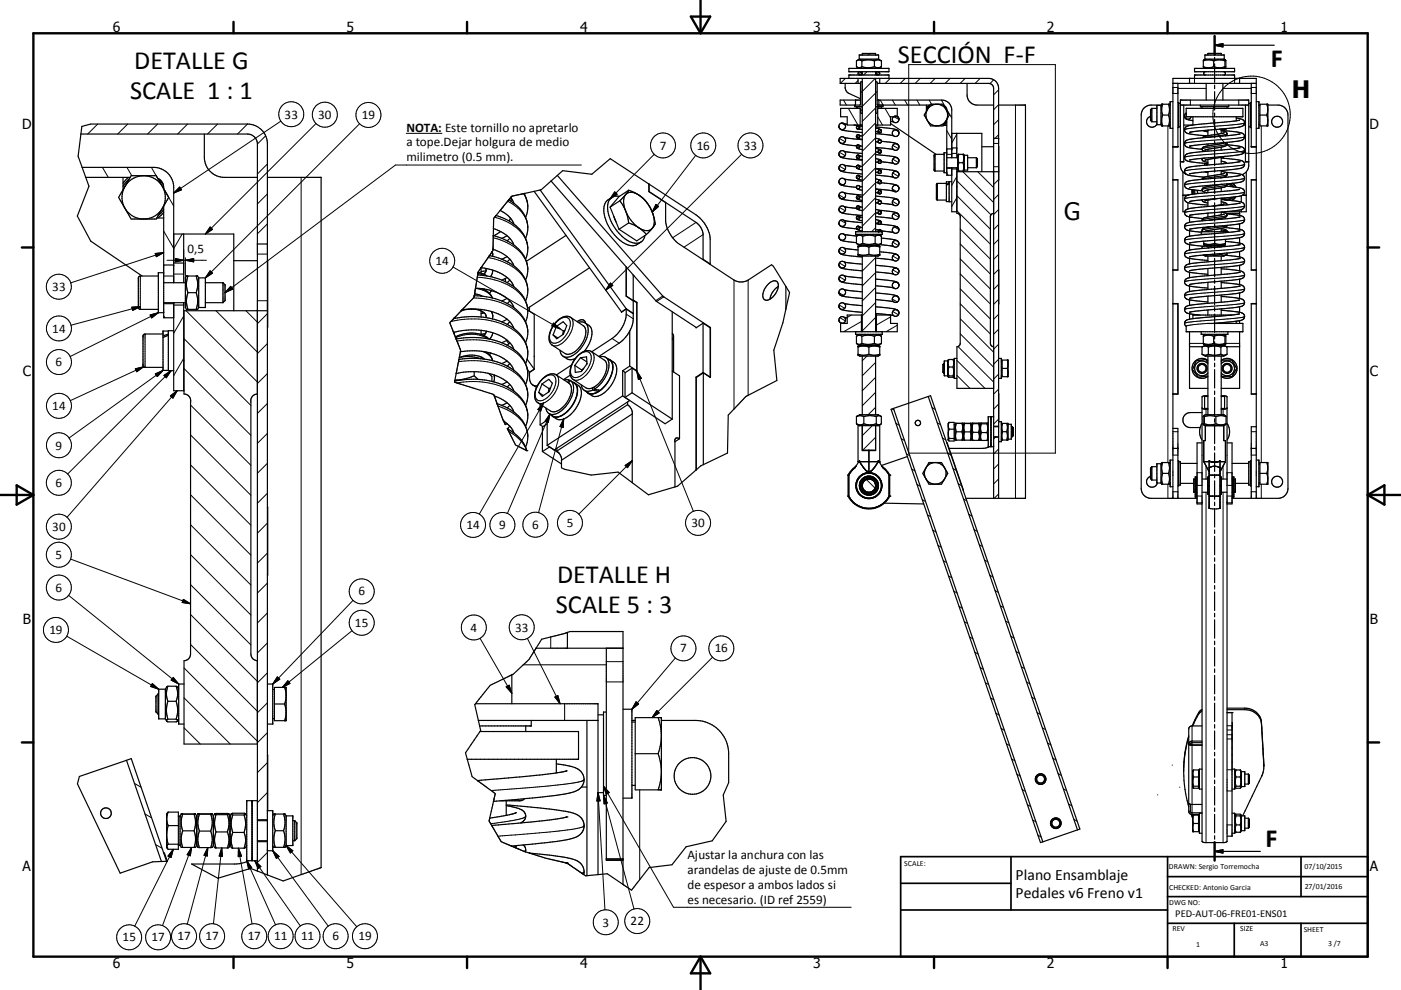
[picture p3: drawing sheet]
<svg xmlns="http://www.w3.org/2000/svg" width="420mm" height="297mm" viewBox="0 0 420 297" stroke-linecap="round" stroke-linejoin="round" font-family="sans-serif">
<defs><g id="words">
<g font-size="7.9">
<text x="40.2" y="20.7">DETALLE G</text>
<text x="269.2" y="18.8">SECCIÓN F-F</text>
<text x="381" y="20">F</text>
<text x="39" y="29.7">SCALE 1 : 1</text>
<text x="167" y="174.8">DETALLE H</text>
<text x="166.6" y="183.9">SCALE 5 : 3</text>
<text x="379.4" y="254.2">F</text>
</g>
<g font-size="7.2">
<text x="387.3" y="29.5">H</text>
<text x="319" y="66">G</text>
</g>
<g font-size="4.7">
<text x="304.5" y="263.9">Plano Ensamblaje</text>
<text x="304.5" y="269.3">Pedales v6 Freno v1</text>
</g>
<g font-size="4.2">
<text x="33.9" y="9.6">6</text>
<text x="103.9" y="9.6">5</text>
<text x="173.9" y="9.6">4</text>
<text x="243.8" y="9.6">3</text>
<text x="313.9" y="9.6">2</text>
<text x="383.9" y="9.6">1</text>
<text x="6.7" y="38.7">D</text>
<text x="410.5" y="38.7">D</text>
<text x="6.9" y="112.9">C</text>
<text x="410.7" y="112.9">C</text>
<text x="6.9" y="187.1">B</text>
<text x="410.7" y="187.1">B</text>
<text x="6.8" y="261.4">A</text>
<text x="410.7" y="261.4">A</text>
<text x="33.9" y="290.4">6</text>
<text x="103.9" y="290.4">5</text>
<text x="173.9" y="290.4">4</text>
<text x="243.8" y="290.4">3</text>
<text x="313.9" y="290.4">2</text>
<text x="383.9" y="290.4">1</text>
</g>
<g font-size="3.9">
<text x="85.3" y="35.6">33</text>
<text x="95.4" y="35.7">30</text>
<text x="108.5" y="35.7">19</text>
<text x="121.8" y="39.5">NOTA: Este tornillo no apretarlo</text>
<text x="121.8" y="43.9">a tope.Dejar holgura de medio</text>
<text x="197.8" y="44.9">7</text>
<text x="208.9" y="44.9">16</text>
<text x="223" y="44.9">33</text>
<text x="121.8" y="48.4">milimetro (0.5 mm).</text>
<text x="56.2" y="76">0,5</text>
<text x="130.6" y="79.5">14</text>
<text x="15.7" y="87.3">33</text>
<text x="15.7" y="99.8">14</text>
<text x="16.7" y="109.9">6</text>
<text x="15.7" y="123">14</text>
<text x="16.7" y="134.9">9</text>
<text x="16.7" y="146.1">6</text>
<text x="15.7" y="159.3">30</text>
<text x="139.9" y="158.7">14</text>
<text x="149.6" y="158.7">9</text>
<text x="159.5" y="158.7">6</text>
<text x="169.9" y="158.1">5</text>
<text x="207.3" y="158.2">30</text>
<text x="16.7" y="167.6">5</text>
<text x="16.7" y="177.5">6</text>
<text x="107.4" y="178.6">6</text>
<text x="14.8" y="190.2">19</text>
<text x="106.4" y="188.1">15</text>
<text x="141.1" y="189.5">4</text>
<text x="154.4" y="189.5">33</text>
<text x="203.9" y="195.7">7</text>
<text x="214.3" y="195.7">16</text>
<text x="206.1" y="257.6">Ajustar la anchura con las</text>
<text x="206.1" y="262.1">arandelas de ajuste de 0.5mm</text>
<text x="206.1" y="266.6">de espesor a ambos lados si</text>
<text x="206.1" y="271.1">es necesario. (ID ref 2559)</text>
<text x="180.6" y="278">3</text>
<text x="189.1" y="277.6">22</text>
<text x="36.7" y="282.4">15</text>
<text x="45.4" y="282.4">17</text>
<text x="53.2" y="282.1">17</text>
<text x="61.6" y="282.1">17</text>
<text x="74.3" y="282.1">17</text>
<text x="82.2" y="282.1">11</text>
<text x="90.3" y="282.1">11</text>
<text x="99.7" y="282.1">6</text>
<text x="107.4" y="282.1">19</text>
</g>
<text font-size="3.1" x="352.3" y="275.3">PED-AUT-06-FRE01-ENS01</text>
<g font-size="2.4">
<text x="271.1" y="259.7">SCALE:</text>
<text x="350.4" y="260.8">DRAWN: Sergio Torremocha</text>
<text x="391.1" y="260.6">07/10/2015</text>
<text x="350.5" y="267">CHECKED: Antonio Garcia</text>
<text x="391.2" y="266.7">27/01/2016</text>
<text x="350.5" y="271.4">DWG NO:</text>
<text x="351.5" y="279.3">REV</text>
<text x="371.9" y="279.4">SIZE</text>
<text x="390.9" y="279.6">SHEET</text>
<text x="358.6" y="284.1">1</text>
<text x="377.8" y="283.9">A3</text>
<text x="398.2" y="283.8">3 /7</text>
</g>
</g></defs>
<g fill="none" stroke="#000" stroke-width=".36">
<path d="M256.9 18.2v1.9M256.9 18.2a1.19 1.19 0 0 1 1.5 .1M257.6 17.8v-1.3h5.8v1.3M257.6 17.8h5.8M257.6 17.8l-.7 .4M258.4 18.3v1.7M258.4 18.3a5.9 5.9 0 0 1 3.8 0M258.5 16.5v-.5h4v.5M262.2 18.3v1.7M263.4 17.8l.7 .4M264.1 18.2a1.93 1.93 0 0 0-1.9 .1M264.1 18.2v1.9"/>
<path d="M360.8 18.3a4.1 4.1 0 0 1 3.1 0M360.8 18.3v1.7M361.2 17.8v-1.3h5.8v1.3M361.2 17.8h5.8M361.2 17.8l-.4 .5M362.1 16.5v-.5h4v.5M363.9 18.3a4.8 4.8 0 0 1 3.3 0M363.9 18.3v1.7M364.1 10.8v5.6M364.1 17.2v1.1M364.1 19.2v5.5M364.1 13.6l2.5-.5v1z"/>
<path d="M364.1 13.6h17.9M367 17.8l.4 .2M367.2 18.3l.1 2M367.3 18l-.1 .3M367.4 18h.1M367.4 18h-.1M367.4 18v2.3M251.5 37.9l.2 .5M251.5 37.9a1 1 0 0 1 1.2-1 1 1 0 0 1 .7 1.3 1 1 0 0 1-1.4 .5M251.7 38.4l.1 .2M251.8 38.6l.2 .1M251.8 38.6l.2 .2"/>
<path d="M252 38.8a22.2 22.2 0 0 0 6.5 1M253.2 37.1l.8 .2M253.4 25v1.6l.6 1.1 4 1.9M254.5 20.5h12v1h-12zM254.5 23.5v-1h12v1M256 37.5l2.5 .2M256.3 31.5v.5h2.2M256.5 30v1.5M256.8 32v.5M256.9 20.1l.7 .4M257.2 38.8h1.3M257.2 23.5v1.5"/>
<path d="M257.5 37.8a.5 .5 0 0 0-.7 .4 .5 .5 0 0 0 .4 .6M257.5 37.8l1 .1M257.5 37.8l.3 .6-.6 .4M257.8 32.5l.2 .3v1l.2 .2h.3M257.8 21.5a.49 .49 0 0 0-.5 .5 .49 .49 0 0 0 .5 .5M257.9 37.5v-5h-5.9v2.5h2v2.5h4.5M257.9 21.5a.49 .49 0 0 1 .5 .5 .49 .49 0 0 1-.5 .5M258 25h-6.1v-1.5h44.5a2.96 2.96 0 0 1 3 3v123M258.4 20l.3 .1a5.8 5.8 0 0 0 3.5-.1M258.4 20l-.1 .1a1.16 1.16 0 0 1-1.4 0M258.5 24.5h-.4l-.1 .3-.1 6.6-6 .1v-1.5h6.1M258.5 21.5v1"/>
<path d="M258.5 23.5v46M262.2 20l.1 .1a1.86 1.86 0 0 0 1.8 0M262.5 24.5h.4l.1 .3 .1 6.7h15.7M262.5 21.5v1M262.5 23.5v46M262.5 38.4l1.1 .3 .6 .5M262.5 39.4l.8 .3M262.5 38.1a23 23 0 0 1 6.5 1h.1M263 25h33.4a1.47 1.47 0 0 1 1.5 1.5v123M263 30h19.3a2.95 2.95 0 0 1 3 3v14.3M263.1 32.5h5.9v2.5h-2v2.5h-4.5M263.1 21.5a.5 .5 0 0 0-.5 .5 .5 .5 0 0 0 .5 .5"/>
<path d="M263.1 32.5v5M263.2 32.5l-.2 1.3-.1 .2h-.4M263.3 21.5a.49 .49 0 0 1 .5 .5 .49 .49 0 0 1-.5 .5M263.3 32.5h-.1M263.5 30v1.5M263.8 23.5v1.5M264 38.9h-.1a.51 .51 0 0 0-.6 .2 .51 .51 0 0 0 0 .6M264.1 20.1l-.7 .4M264.2 39.1v.1M264.2 39.2a.51 .51 0 0 1-.2 .6 .51 .51 0 0 1-.7-.1M264.3 32v.5M264.7 31.5v.5h-2.2"/>
<path d="M267 37.1l13.6 9.2M267 36.4l.8 .2M269 34.9l.3 .3M269.1 39.1l.2 .3M269.1 39.1a1 1 0 0 0-1.5 .5 1 1 0 0 0 .7 1.3 1 1 0 0 0 1.2-.9M269.1 39.1l.3 .3M269.3 39.4l.2 .6M269.3 35.3l.2 .5M269.3 35.3a1 1 0 0 0-1.6-.1 1 1 0 0 0 .5 1.6 1 1 0 0 0 1.3-1M269.3 35.2l.2 .6M269.4 39.4l.1 .6M277.7 31.5v1.9"/>
<path d="M278.6 31.5l-.9 .9M278.7 31.8l-1 1.1M282.8 37.6h1M282.9 31.6l.8 .8 .1 .8M283 31.8l.8 .8M283.4 32.5l-.7-1.2h-3.7l-1.4 2.4a.97 .97 0 0 0 0 1.7l1.4 2.4h3.7l.7-1.3M283.4 32.5a3.3 3.3 0 0 0-4.7-.4 3.3 3.3 0 0 0 0 4.8 3.3 3.3 0 0 0 4.7-.4M283.4 32.5l.3 .4M283.7 36.1l-.3 .4M283.7 32.9l.9 1.6-.9 1.6M283.7 32.9a3.3 3.3 0 0 1 0 3.2M283.8 35.8v16.8h1.5"/>
<path d="M283.8 36.3l-.8 1M283.8 36.8l-.8 .8M289.9 25v3.5a3 3 0 0 0 3 3h5M299.4 31.5h8v118h-17.8M344.9 34.9a1.65 1.65 0 0 0-.8 2.7 1.65 1.65 0 0 0 2.7-.3M345.3 32.5h1.5M345.3 32.5v4M345.3 32.5l-.4 .4v3.2l.4 .4M345.3 36.5h1.5M348.1 31.6h-1.3v5.8h1.3M348.1 31.6v5.8M348.1 31.6l.2-.3h2.3l.2 .3"/>
<path d="M348.1 37.4l.2 .4h2.3l.2-.4M348.1 31.5h-3a2.96 2.96 0 0 0-3 3v112a2.96 2.96 0 0 0 3 3h13.8M348.6 31.3a4.6 4.6 0 0 0 0 3.2M348.6 34.5a4.6 4.6 0 0 0 0 3.3M348.6 34.5h1.8M350.4 31.3l.2 1.6-.2 1.6M350.4 34.5l.2 1.6-.2 1.7M350.8 31.5h.1M351.6 25h25M351.6 30.5h-.8v8h.8M353.1 25v19.1h-1.5M353.1 30.8h.3v7.5h-.3"/>
<path d="M353.4 38h.5M353.4 31h.5M353.9 31.5h20.5M354.9 37.5h2.6M354.9 31.5v17.1h-1M355.1 34.8l.1 .1M355.2 35v.2M355.2 34.9v.3M355.2 35.2l.3 .4M355.5 35.6l2.1 .6M355.6 32.5h17v2.5h-17zM355.6 33.9l-.3 .3-.1 .8"/>
<path d="M356.6 23.5v1.5M356.7 39.7h.1M357.1 35a1 1 0 0 1-1.6 .6M357.6 35v2.5M358.1 20.5h12v1h-12zM358.1 23.5v-1h12v1M359.9 31.5v.5h8.5v-.5M360.4 32v.5M360.7 39.2l1.4 .3M360.8 20v.2M360.8 20l.2 .1a4 4 0 0 0 2.9-.1M360.8 20.2v.1"/>
<path d="M360.8 20.3l.4 .2M361.4 21.5a.49 .49 0 0 0-.5 .5 .49 .49 0 0 0 .5 .5M361.6 25v5M362.1 39v1.7M363.9 20l.2 .1a4.7 4.7 0 0 0 3.1-.1l.1 .1M364.1 25.6v1M364.1 27.5v5.5M364.1 33.9v1.1M364.1 35.8v5.6M366.1 38.8v1.3M366.1 39.2l.8 .1a.75 .75 0 0 1 .9 .5 .75 .75 0 0 1-.4 .9M366.1 39.1l1.6 .2a9.4 9.4 0 0 1 5.2 1.1 1.42 1.42 0 0 1-.2 1.5 1.42 1.42 0 0 1-1.4 .4l-14.6 1.5"/>
<path d="M366.6 25v5M366.9 21.5a.49 .49 0 0 1 .5 .5 .49 .49 0 0 1-.5 .5M367 39.8l-2.9 .6a6.4 6.4 0 0 0-3.6 1M367 39.8h.1M367.3 20.3h.1M367.4 20.3l-.4 .2M367.4 20.3h.1M367.8 38.6l-.4 .2h-1.8M367.8 38.6l-11.1 1.1M367.9 32v.5M370.6 35v1.2M370.6 35.4l2 .5a1.05 1.05 0 0 1 .3 1.6"/>
<path d="M371.6 36v.1M371.6 36.1l-11.4 1.1a10 10 0 0 0-4.8 1 1.32 1.32 0 0 0 0 1.5 1.32 1.32 0 0 0 1.5 .5l5 .6M371.6 23.5v1.5M372.9 37.5h.5M372.9 37.5a10.7 10.7 0 0 1-5.1 1.1M373.4 31.5v17.1h1M374.4 38h.5M374.4 31h.5M375.1 25v19.1h1.5M375.1 30.8h-.2v7.5h.2M376.6 30.5h.8v8h-.8M377.4 31.5h.3"/>
<path d="M377.4 37.4h.3M377.4 31.7h.3M377.7 31.3h2.4v6.5h-2.4zM377.7 34.5h2.1M379.8 34.5a4.5 4.5 0 0 1 0 3.3M379.8 31.3a4.5 4.5 0 0 1 0 3.2M380.1 31.5h3a3 3 0 0 1 3 3v112a2.99 2.99 0 0 1-3 3h-13.7M24.3 40.2h49.9a2.99 2.99 0 0 1 3 3v218.1M24.3 40.2l-.9 6.7 1.2 3.3M24.3 40.2l.2-2.3 2.7-.7h47a6 6 0 0 1 6 6v219.3M24.6 50.2h21.5a6 6 0 0 1 6 6v28.6M24.6 50.2l1.1 3"/>
<path d="M25.7 53.2l1 2.7-3.5 8.9 4 7.5 15.4 10.5M25.7 53.2h13.3M36.9 53.2v3.7M37.4 56l-1.8 3.2 1.8 3.3M37.4 56l1.9-3.3h7.5l1.9 3.3M37.4 56a6.5 6.5 0 0 0 0 6.5M37.4 56a6.5 6.5 0 0 1 11.3 0M38.6 53.2l-1.7 1.8M38.7 53.7l-.8 .8-1 1.5M47.2 53.5l1 .6 .8 1.4M47.4 53.7l1.6 1.8M48.7 56l1.9 3.2-1.9 3.3"/>
<path d="M48.7 56a6.5 6.5 0 0 1 0 6.5M49 55.5l.1 1.1M61.3 40.2v7a6 6 0 0 0 6 6h9.9M80.2 53.2h16.1v207.1M152.5 60l-2.6 3.2M152.5 60h.1M152.5 60a9.3 9.3 0 0 1 5.2 11.1l-.1 .4M153.1 59.3l-.6 .7M153.1 59.3h.1M153.1 59.3l1 1.7M153.1 59.2v.1M153.2 59.2h-.1"/>
<path d="M153.2 59.4v1M153.2 59.2h.1M153.2 59.1v.1M157.1 58.1l-3.6 .8-.3 .2M157.1 58.1l.2 .4a7.7 7.7 0 0 1 .3 6.7M157.2 58l-.1 .1M157.2 58v.3M160.1 57.4l-2.9 .6M160.1 57.4l26.2 36.2M161.9 57l25.8 35.6M165.2 54.3l-2.9 2.6-2.2 .5M165.2 54.3l31.5 36 12.1 8"/>
<path d="M167.1 52.6l1.6-1.4 8.7 1.1 5.5-4.7 11.6 7.6v2.3l14.7 9.7a5.1 5.1 0 0 1 1.6 2.9v7.7M167.1 52.6l-1.9 1.7M167.1 52.6l31.6 36.2 14.3 9.5M183.4 59.2l-1.1 .7a4.7 4.7 0 0 0-.9 5.4 11.9 11.9 0 0 0 7.7 8.4l1.3-.1 .7-.3a3.6 3.6 0 0 0 2-1.8l.3-.9M185.7 58.9a2.85 2.85 0 0 0-3.5 3.4 12.6 12.6 0 0 0 7.6 10.6l1.3 .1 1-.4M187.6 58.4a2.9 2.9 0 0 1 4 .2M187.6 58.4l-1.8 1.8M187.6 58.4a5 5 0 0 0 0 4.9M188.5 57.1l3.1 1.5M188.5 57.1l-.9 1.3M188.5 57.1l-2.9 1.9-2.7 3.1M191.6 58.6l2.2 2 1.7 3"/>
<path d="M191.6 58.6a11 11 0 0 1 3.9 5M194.6 55.3l14.1 9.2a10 10 0 0 1 4.2 7.3v7.4M194.6 55.3v2.2M194.6 55.3h-.1M251.5 58.6l.2 .6M251.5 58.6a1.01 1.01 0 0 1 1.2-1 1.01 1.01 0 0 1 .8 1.3 1.01 1.01 0 0 1-1.4 .7M251.5 50.3l.1 .4M251.5 46.2l.2 .5M251.5 46.2a1 1 0 0 1 1.3-1 1 1 0 0 1 .6 1.5 1 1 0 0 1-1.6 .2M251.5 50.3l.1 .5M251.5 42.2v.1a2.55 2.55 0 0 0 2.5 1.2l2.8 .2M251.5 54.7a3.1 3.1 0 0 0 2.9 1.3l1.9 .1 .5 .3"/>
<path d="M251.6 50.7l.1 .2M251.7 59.2l.1 .2M251.7 50.9l.6 .5 .8 .2 5.4 .6M251.7 46.7l.1 .2M251.7 59.2l.1 .1M251.8 59.3l.3 .3M251.8 59.4l.3 .2M251.8 46.9l.2 .2a22.5 22.5 0 0 0 6.5 1M252.1 59.6l2.2 .5 4.2 .4M253.2 49.6l3.6 .4M253.2 57.9l5.3 .6M253.2 53.7l5.3 .7"/>
<path d="M253.2 45.4l5.3 .7M253.2 41.3l5.3 .6M253.2 53.8a.99 .99 0 0 0-1.2-.2 .99 .99 0 0 0-.5 1.1M253.2 53.8a1 1 0 0 1-.2 1.6 1 1 0 0 1-1.5-.7M253.2 49.6a.99 .99 0 0 1-.1 1.5 .99 .99 0 0 1-1.4-.2M253.2 49.6a.99 .99 0 0 0-1.1-.2 .99 .99 0 0 0-.6 .9M253.2 41.3a.99 .99 0 0 0-1.2-.2 .99 .99 0 0 0-.5 1.1M253.2 41.3a.99 .99 0 0 1-.2 1.6 .99 .99 0 0 1-1.5-.7M256.8 47.1v.1M256.8 43.8v.4M256.8 50.2l.1 .2M256.8 47.2v.1"/>
<path d="M256.8 59.4v.1M256.8 41.1l.5 .4 1.2 .3M256.8 59.5l.7 .4 1 .3M256.8 53.4l.3 .2M256.8 50.3l.7 .5 1 .2M256.8 47.3l.7 .4 1 .3M256.8 56.4l.7 .4 1 .3M256.8 47.3l.1 .1M256.8 44.2l.7 .5 1 .2M257.1 53.6l1.4 .5M257.7 58.9l.8 .2M257.7 40.6l-.7-.1-.2 .6"/>
<path d="M257.7 46.7l-.4-.2a.5 .5 0 0 0-.5 .7M257.7 49.8l-.4-.2a.51 .51 0 0 0-.5 .7M257.7 52.8l-.4-.2a.51 .51 0 0 0-.5 .2 .51 .51 0 0 0 0 .6M257.7 55.9l-.2-.2a.5 .5 0 0 0-.5 0 .5 .5 0 0 0-.2 .6M257.7 58.9l-.7-.1-.2 .7M257.7 40.6a.51 .51 0 0 1-.2 .7 .51 .51 0 0 1-.7-.2M257.7 43.7a.5 .5 0 0 1-.2 .7 .5 .5 0 0 1-.7-.2M257.7 46.7a.5 .5 0 0 1-.1 .7 .5 .5 0 0 1-.7-.1M257.7 49.8a.5 .5 0 0 1-.1 .6 .5 .5 0 0 1-.7 0M257.7 52.8a.52 .52 0 0 1-.1 .6 .52 .52 0 0 1-.5 .2M257.7 55.9v.4l-.2 .3-.7-.2M257.7 58.9l-.1 .7-.4 .1-.4-.2"/>
<path d="M257.7 43.7l-.5-.3-.4 .4M257.7 52.8l.8 .2M257.7 49.8l.8 .2M257.7 55.9l.8 .2M257.7 46.7l.8 .2M257.7 43.7l.8 .2M257.7 40.6l.8 .2M262.5 41.5l.8 .2a.69 .69 0 0 1 .9 .4 .69 .69 0 0 1-.3 .8l-.6-.3M262.5 56.7l5.3 .6M262.5 47.6l1.1 .2 .6 .4M262.5 44.5l1.5 .5M262.5 53.7l1.5 .5"/>
<path d="M262.5 54.7l.8 .2M262.5 50.6l1.6 .6M262.5 51.6l.8 .2M262.5 56.7l1.6 .6M262.5 57.7l.8 .3M262.5 48.6l.8 .2M262.5 59.8l1.4 .4 .3 .3M262.5 45.5l.8 .2M262.5 42.5l.8 .2M262.5 58.8a19.9 19.9 0 0 1 6.6 1.1M262.5 50.5l5 .6 1.6 .5M262.5 52.5l5.3 .7"/>
<path d="M262.5 46.4l4.2 .4 2.2 .5M262.5 44.2l5.3 .7M262.5 40.1l5.3 .6M263.3 54.9a.48 .48 0 0 0 .9 0M264 45.1h-.6l-.1 .6M264 54.2l-.6 .1-.1 .6M264 45a.52 .52 0 0 1 .1 .8 .52 .52 0 0 1-.8-.1M264 54.2l.2 .1M264 45.1h.1M264.1 42.1h-.7l-.1 .5M264.1 51.2h-.7l-.1 .6M264.1 57.3l-.2-.1a.5 .5 0 0 0-.6 .2 .5 .5 0 0 0 0 .6"/>
<path d="M264.1 57.3l.2 .5-.3 .3-.7-.1M264.1 51.2l.1 .1M264.2 48.2l-.4-.2-.4 .2-.1 .6M264.2 48.2a.5 .5 0 0 1-.2 .7 .5 .5 0 0 1-.7-.1M264.2 54.3v.1M264.2 51.3l.1 .2M264.2 54.4v.5M264.2 54.8l3.1 .4 1.6 .4M264.2 54.4l.1 .1M264.3 42.4l3.6 .4 1.2 .5M264.3 51.5a.5 .5 0 0 1-.3 .5 .5 .5 0 0 1-.7-.2M264.3 48.5l3.5 .5"/>
<path d="M268.9 47.3a1 1 0 0 0-1.4 .7 1 1 0 0 0 .9 1.3 1 1 0 0 0 1.1-1M268.9 55.6l.4 .4 .2 .6M268.9 55.6a1 1 0 0 0-1.3 .7 1 1 0 0 0 .8 1.2 1 1 0 0 0 1.1-.9M268.9 47.3l.2 .1M268.9 55.6l.4 .3 .2 .7M269.1 59.9l.2 .3M269.1 59.9a1 1 0 0 0-1.5 .4 1 1 0 0 0 .7 1.4 1 1 0 0 0 1.2-1M269.1 51.6l.2 .2M269.1 51.6a1 1 0 0 0-1.5 .4 1 1 0 0 0 .7 1.4 1 1 0 0 0 1.2-1M269.1 47.4l.2 .3M269.1 59.9l.3 .3M269.1 51.6l.3 .2"/>
<path d="M269.1 47.4l.3 .3M269.2 43.4l.3 .7M269.3 51.8l.2 .6M269.3 47.7l.2 .6M269.4 51.8l.1 .6M269.4 47.7l.1 .6M283.1 46.3h-2.8l-.2 .2v4.6l.2 .2h2.8M283.7 55h-2.6l-.4 .3 .1 4.5 .3 .2h2.6M283.8 45.8h-.7v6h.7M283.8 44.7h1.5M283.8 50.5h1.5M283.8 47.3h3.3"/>
<path d="M283.8 50.3h3.3M284.6 54.6h-.9v5.9h.9M284.6 55.2l-.9 .3M284.6 55l-.9 .3M285.3 50.3v13.2h1.6M285.3 44.4h1.5M285.3 40h9.1v11.5M285.3 50.7h1.5M285.3 54.5h-.7v6h.7M286.8 40v7.3M286.8 50.3v13.2M286.8 56h.1"/>
<path d="M286.8 59h.1M287.5 48.8a3.5 3.5 0 0 0 0 2.5M287.5 46.3a3.5 3.5 0 0 0 0 2.5M287.5 48.8h1.2M288.7 46.3a3.6 3.6 0 0 1 0 2.5M288.7 48.8a3.5 3.5 0 0 1 0 2.5M289.1 46.6l-.1-.3h-1.8l-.1 .3v4.4l.1 .3h1.8l.1-.3M289.1 46.6h1v4.4h-1M289.1 46.6v4.4M290.1 47.3h2.6M290.1 50.3h2.6M292.7 47.3v3"/>
<path d="M292.7 47.3l.3 .3v2.4l-.3 .3M294.4 44h3.5M297.9 41.5h1.5M299.4 44v10M299.4 51.5h-12.5v12.5a1.01 1.01 0 0 1 1 1.2v37.8l-.2 .6-.8 .4v12.5h11M351.6 53.9h1.5v27.1h-1.5M351.6 54h1.5M351.6 44h1.5M353.9 48.5h1M354.6 58.5h1.5M354.6 48.5v.1M354.6 51.6v11.9h.6"/>
<path d="M354.6 58.6h1.3M355.7 52.3l1.7 .5 3.7 .3M355.8 52.4a3 3 0 0 1-1.9-2.8v-19.6h20.5v19.6a2.97 2.97 0 0 1-2 2.8M356.7 48h.1M356.7 52.1h.1M356.7 43.8v.1M356.7 56.3h.1M356.8 43.8h-.1M357.4 57.9l.1 .4M357.4 56.9v1M357.5 56.9v1M357.9 57l.1 1.2"/>
<path d="M358 57l1.2 .1M359.2 57.1l1.3 .2M359.2 57.1l-.3 .5 .3 .5M360.4 59.9l.3 .6 1.4 .4M360.5 47.5l-.1 .5 .3 .3 1.4 .4M360.5 57.3l1.2 .5M361.1 45.4l-.5 .1a11.4 11.4 0 0 0-5.1 .9 1.27 1.27 0 0 0-.1 1.5 1.27 1.27 0 0 0 1.3 .6l5.4 .6M361.1 49l.1 .6M361.2 48.1h.1M361.2 45h.1M361.3 51.6l.8 .2M361.7 49v.5"/>
<path d="M361.7 57.8a20 20 0 0 0-6.2 1.1 1.27 1.27 0 0 0-.1 1.4 1.27 1.27 0 0 0 1.3 .6l5.4 .6M361.7 57.8h-.1M361.7 57.8h.2M362.1 43.2v.6M362.1 44.8v.5M362.1 47.8v1.7M362.1 51.5v1.4M362.1 55.7v.3M362.1 57v.8M362.2 57l-1 .2M362.2 57.8h-.5M362.2 45.3l-1.1 .1"/>
<path d="M364.1 42.2v1.1M364.1 44.2v5.5M364.1 50.6v1M364.1 52.5v5.5M364.1 58.9v1.1M365.2 59.5l-3.9 .8M366.1 42.9v.2M366.1 44.1v.9M366.1 47.2v2M366.1 51.2v1.1M366.1 53.3h.1M366.1 56.3v1.2"/>
<path d="M366.1 59.5v1.9M366.1 51.4l.9 .2a.76 .76 0 0 1 .9 .7 .76 .76 0 0 1-.9 .8l-1.2 .2M366.1 43.1l-4.9 .9a.74 .74 0 0 0-.8 .6 .74 .74 0 0 0 .7 .8M366.1 47.3l.1 .1M366.1 48.3l1.2 .3 .5 .4M366.1 52.3l-1.8 .3a6.7 6.7 0 0 0-3.9 1v.2M366.1 47.4l1.6 .2a13.1 13.1 0 0 1 5.1 .9 1.29 1.29 0 0 1 .1 1.5 1.29 1.29 0 0 1-1.3 .6l-14.9 1.5M366.1 59.9l1.6 .1M366.2 55.3l-2.4 .4a6.2 6.2 0 0 0-3.4 .9l.1 .7M366.3 59.4l1.3 .6M366.6 47.1l.2 .4M367 49l-.4 .1"/>
<path d="M367 49h.1M367 42.9l-.9 .2M367 42.9h.1M367 52l-.9 .3M367.2 46.9l-5.9 1.2M367.3 51.7l1 .1a9.9 9.9 0 0 1 4.6 .9 1.32 1.32 0 0 1 0 1.5 1.32 1.32 0 0 1-1.4 .5l-2 .3M367.4 40.7l-6.6 .6a15.3 15.3 0 0 0-5.2 .9 1.27 1.27 0 0 0-.2 1.5 1.27 1.27 0 0 0 1.4 .6l3.6 .5M367.7 55.9l2.8 .3M367.7 42.7a.85 .85 0 0 1 0 1 .85 .85 0 0 1-1 .3l-5.4 1M367.7 55.8l-.9 .4-4.6 .8M367.8 43.4a9.6 9.6 0 0 1 5.1 1.1 1.22 1.22 0 0 1-1.1 1.9l-15.1 1.6M367.9 55.2l-.2 .6"/>
<path d="M368.5 55.1l1.4 1M369.4 55l1.1 1.2M369.5 55l-12.8 1.3M369.5 55l1.1 1.2M369.8 59.1l-.9 .7-1.2 .2M370.4 59l-1.2 1.2M370.5 59l-1.2 1.2M370.5 59l-13.8 1.5M370.5 56.2l.9 .1a1.28 1.28 0 0 1 1.5 .7 1.28 1.28 0 0 1-.3 1.6M371.4 56.8l-9.2 1M371.4 44.4l-9.2 .9M371.5 44.4h.1"/>
<path d="M371.5 56.8h.1M371.6 56.8h.1M371.6 48.5l-14.6 1.5a1.39 1.39 0 0 0-1.5 .6 1.39 1.39 0 0 0 0 1.5l.2 .2M371.6 56.8h-.2M371.6 52.7l-11.3 1.1a10.6 10.6 0 0 0-4.9 1 1.31 1.31 0 0 0 0 1.5 1.31 1.31 0 0 0 1.4 .5l1.2 .2M371.6 44.3l-.2 .1M371.6 40.2l-4.2 .5M372.1 58.7v1.9M372.4 58.6h1.2M372.4 58.6l-1.9 .4M372.6 58.6h-.2M372.6 58.5h1"/>
<path d="M373.4 48.5h1M373.6 48.5v.1M373.6 51.6v11.9h-6.4M375.1 54h1.5M375.1 44h1.5M376.6 53.9h-1.5v27.1h1.5M37.4 62.5l1.9 3.2h7.5l1.9-3.2M37.4 62.5a6.5 6.5 0 0 0 11.3 0M47 65.4h2.1M49.1 61.8v33.5h3M49.1 79.5h3M49.1 62.8l-1.7 1.9"/>
<path d="M49.1 63.7l-1.8 1.7M52.1 70.2h18v23M52.1 78.9h3M55.1 70.2v14.6M70.1 78.2h7.1M77.2 73.2h3M80.2 78.2v19.9M146.7 76.7l-2.5 3.6v1.6M146.7 76.7h.1M146.7 76.7a14.3 14.3 0 0 1 11 7.5 7.8 7.8 0 0 1-.1 6.1M147.6 75.5l-.9 1.2M147.6 75.5l.1 1.4"/>
<path d="M147.8 74.8l-.2 .7M147.8 74.8l2.4 1 1.9 1.2M147.9 70.7l-.1 4.1M147.9 70.7a13.8 13.8 0 0 1 9.7 7.1M147.9 68.6v2.1M147.9 68.6l2.4 1 1.8 1.2M148.7 64.7l-.7 .8-.1 3.1M148.7 64.6v.1M148.7 64.6a12.3 12.3 0 0 1 9.4 8.6 7.7 7.7 0 0 1-.5 4.6M149.9 63.2l-1.2 1.4M149.9 63.2l2.6 1.6 1.1 1.4 .5 1M150.1 69.5l-2.1 1.2"/>
<path d="M152.1 77l.7 .7M152.1 77l-1.7 .8M152.1 70.7l-1.7 .8M152.1 70.8a5.9 5.9 0 0 1 2 2.7M152.4 60.2h-.1M152.8 77.7l1.3 2.1M152.8 77.8l-.7 .7M152.8 71.5l-.7 .7M153 65.4l-.3 .9M157.6 77.8a7.6 7.6 0 0 1 0 6.2M169.7 70.6l-11.9 7.8M182.9 62.1l2.7 6.7"/>
<path d="M184 64.9l.7 1.8M185.6 68.8l5.3 3.5 2.9-1.9M185.8 60.2l1.8 3.1M185.8 60.2l-2.9 1.9M187.6 63.3l.9 3.6M187.6 63.3a11.4 11.4 0 0 0 4 5.1M188.5 66.9l3.1 1.5M188.5 66.9l-2.9 1.9M191.6 68.4a3 3 0 0 0 3.9 .1M191.6 68.4l2.2 2M195.5 68.5l-1.7 1.9M195.5 63.6a5.2 5.2 0 0 1 0 4.9"/>
<path d="M195.7 64l.3 .8a3.3 3.3 0 0 1 .2 2.8l-.7 .9M199.6 60.8v5.7a10.2 10.2 0 0 0 4.2 6.8l16.3 10.7a4.2 4.2 0 0 0 4.2 0l7-4.6 .6 .5 3.7 6M210.8 77.8l-.1 .1M210.8 77.8l2.1 1.4M212.9 79.2l-.1 .1M251.5 71.1a1 1 0 0 1 1.2-1 1 1 0 0 1 .8 1.3 1 1 0 0 1-1.4 .6M251.5 62.8l.2 .5M251.5 66.9v.2M251.5 71.1l.2 .6 .4 .4M251.5 79.4l.2 .5M251.5 79.4a1.01 1.01 0 0 1 1.2-1 1.01 1.01 0 0 1 .8 1.3 1.01 1.01 0 0 1-1.4 .6M251.5 66.9v.3"/>
<path d="M251.5 71.1l.1 .5M251.5 75.4l.2 .4M251.5 67.2a2.5 2.5 0 0 0 2.6 1.2l2.7 .3M251.7 63.3l.1 .2a16.6 16.6 0 0 0 6.7 1.1M251.7 75.8v.1a12 12 0 0 0 5.8 1.1l1 .1M251.7 79.9l.1 .2M251.7 71.6l.4 .4M252.1 72.1l4.7 .7M253.2 62l3.6 .5M253.2 66.2l5.3 .6M253.2 70.3l3.6 .5M253.2 74.5l4 .5"/>
<path d="M253.2 78.6l5.3 .7M253.2 62.1a.99 .99 0 0 0-1.1-.2 .99 .99 0 0 0-.6 .9M253.2 74.5a1 1 0 0 1 0 1.5 1 1 0 0 1-1.5-.2M253.2 62.1a.99 .99 0 0 1-.1 1.4 .99 .99 0 0 1-1.4-.2M253.2 66.2a1 1 0 0 1-.2 1.6 1 1 0 0 1-1.5-.7M253.2 66.2a1.01 1.01 0 0 0-1.1-.2 1.01 1.01 0 0 0-.6 .9M253.2 74.5a.99 .99 0 0 0-1.2-.2 .99 .99 0 0 0-.5 1.1M256.5 69.5h8v.8h-8zM256.8 70.8v2.2l.9 .6M256.8 68.5v.1M256.8 65.6l.5 .3 1.2 .3M256.8 62.5l.7 .4 1 .3"/>
<path d="M256.8 68.6l.5 .4 1.2 .3M256.8 65.6l.1 .1M256.8 62.5l.1 .1M256.8 68.6l.1 .1M256.9 70.8a1.64 1.64 0 0 1 1.7 0M256.9 70.8h-.1M257.2 76.3a4.5 4.5 0 0 0 3.3 0M257.2 74.1l.3-.1a4.7 4.7 0 0 1 3 .1M257.7 73.6h5.6M257.7 73.6l-.5 .2v2.8l.5 .2h5.6l.5-.2v-2.8l-.5-.2M257.7 62a.5 .5 0 0 0-.7-.2 .5 .5 0 0 0-.2 .7M257.7 65a.5 .5 0 0 0-.7-.1 .5 .5 0 0 0-.2 .7"/>
<path d="M257.7 70.3l-.9 .5M257.7 65l-.1 .7h-.6M257.7 62l-.1 .6-.6 .1M257.7 65l.8 .2M257.7 62l.8 .2M257.7 68.2a.51 .51 0 0 0-.6-.3 .51 .51 0 0 0-.3 .6M257.7 68.2l-.1 .5-.6 .1M257.7 68.1l.8 .2M258.5 76.8v22.7M258.6 73a6 6 0 0 0 3.8 0M258.6 70.8h.3a6.1 6.1 0 0 1 3.5 0M258.6 73l-.1 .1a1.52 1.52 0 0 1-1.6 0"/>
<path d="M258.6 70.8v2.2M260.5 74.1v2.2M260.5 76.3a4.5 4.5 0 0 0 3.3 0M260.5 74.1l.2-.1a4.7 4.7 0 0 1 3.1 .1M262.4 73l.1 .1a1.56 1.56 0 0 0 1.6 0M262.4 70.8v2.2M262.5 62.8l1.1 .3M262.5 68.9l1.1 .1M262.5 76.8v22.7M262.5 65.9l1.1 .2 .6 .4M262.5 66.9l.8 .2M262.5 60.8l.8 .2"/>
<path d="M262.5 63.8l.8 .3M262.5 65l5.3 .6M262.5 67.1l.9 .1M262.5 60.8l.4 .1M262.5 77.4l5.3 .7M262.5 79.6l4.2 .4 2.2 .5M263.3 70.3l1 .5M263.3 67.1l.2 .1M263.3 61l.4 .2 .5-.2M263.6 69.1l-.3 .4M263.6 69.1h.4M263.6 63.1l.4 .2"/>
<path d="M263.6 69h.3M263.6 63.1l4.2 .5 1 .2 .6 .5M263.7 73.4l4.1 .5M263.8 75.5l3.4 .4 1.9 .6M263.9 69h.1M263.9 69l.1 .1M264 69.1l.2 .1M264 70.7l-.7-.1-.9 .2M264 67.3l3.6 .4a1.92 1.92 0 0 1 1.8 .9M264 63.4h-.6l-.1 .7M264 63.4l.2 .1M264 63.3l.2 .2"/>
<path d="M264.1 70.8h.2M264.2 69.2v.1M264.2 60.5a.5 .5 0 0 0-.7-.2 .5 .5 0 0 0-.2 .7M264.2 66.6a.5 .5 0 0 0-.7-.2 .5 .5 0 0 0-.2 .7M264.2 66.6a.51 .51 0 0 1-.1 .6 .51 .51 0 0 1-.6 0M264.2 60.5l.1 .1M264.2 63.5v.1M264.2 61l3.6 .5M264.2 63.6a.5 .5 0 0 1-.2 .6 .5 .5 0 0 1-.7-.1M264.2 69.3l3.6 .5M264.2 69.3l.1 .2M264.2 63.6l.1 .1"/>
<path d="M264.3 60.6l-.1 .4M264.3 70.8v2.2l-1 .6M264.3 71.5l3.6 .4a1.62 1.62 0 0 1 1.6 1.1M269.1 76.5l.3 .4M269.1 76.5a1 1 0 0 0-1.5 .5 1 1 0 0 0 .8 1.3 1 1 0 0 0 1.1-1M269.2 68.3a1 1 0 0 0-1.6 .2 1 1 0 0 0 .7 1.5 1 1 0 0 0 1.2-1M269.2 76.6l.2 .3M269.3 68.3l.1 .3M269.3 64.3a1 1 0 0 0-1.6 0 1 1 0 0 0 .5 1.5 1 1 0 0 0 1.3-1M269.3 64.3l.1 .2M269.3 60.2l.2 .5M269.3 72.6a1 1 0 0 0-1.6 0 1 1 0 0 0 .6 1.5 1 1 0 0 0 1.2-1.1"/>
<path d="M269.4 60.2l.1 .5M269.4 72.7l.1 .2M269.4 64.5l.1 .3M269.4 68.6l.1 .4M269.4 76.9l.1 .4M297.9 64a1.02 1.02 0 0 0-1 1.2v37.8l.2 .6 .8 .4M355.2 63.6a1.35 1.35 0 0 0 1.4 1.5M356.1 60.8v1.9M356.2 62.7l-.7 .3-.3 .6M356.6 65.1l4.1 .5M356.6 65.1v1.6M356.6 69.2v1.7"/>
<path d="M356.6 73.4v1.6M356.6 77.5v1.7M356.6 65.2h1M356.6 69.2l3.5 .4M356.7 60.5h.1M356.7 64.6h.1M356.7 72.9h.1M356.7 77h.1M356.7 68.7v.1M360.4 74.1v.5M360.4 74.1l.1-.1a1.66 1.66 0 0 1 1.8 .1M360.5 66.2l-.5 .1a9.3 9.3 0 0 0-4.6 1 1.26 1.26 0 0 0 0 1.3 1.26 1.26 0 0 0 1.2 .6"/>
<path d="M360.9 72.4v.9l.4 .3M360.9 73a5.8 5.8 0 0 0 3.5 .1 4.5 4.5 0 0 0 3-.1M361.2 60.3h.1M361.3 69.4h-.1M361.3 73.6h5.7M361.3 73.6l-.9 .5M362 76.4l-1.1 .1M362.1 64v1.1M362.1 60v2M362.1 68.1v.1M362.1 69.2v.3M362.1 76.8v1.7"/>
<path d="M362.1 68.2l-1.5 .4-.2 .4 .2 .5M362.1 69.2l-.8 .2M362.2 65.1l-1.6 .5-.2 .6M362.2 78.5l-1.6 .2a12.5 12.5 0 0 0-5.1 .9 1.27 1.27 0 0 0-.1 1.5 1.27 1.27 0 0 0 1.3 .6l5.4 .6M362.3 74.1v.3M362.8 68.1l-.7 .1M362.9 68l-6.2 .7M364.1 60.8v5.6M364.1 67.3v1M364.1 69.2v5.5M364.1 75.6v1.1M364.1 77.5v5.6"/>
<path d="M365.9 74.1l-1.8-.3-1.8 .3M366 76.1v.2M366 76.3a1.55 1.55 0 0 0 1.9 0M366 76.3a5.8 5.8 0 0 1-3.5 .1M366.1 63.6v.9M366.1 65.5v.3M366.1 68.5v1M366.1 76.8v1.4M366.1 60.5l1.4 .4 .4 .6M366.1 69l1.5 .1M366.3 63.6l1.3 .4M366.9 64.3l-4.7 .8"/>
<path d="M367 73.6l.6 .3M367 64.2l-.1 .1M367 64.2h.1M367 61.2l-3.4 .6M367.2 68.3a12.8 12.8 0 0 1 5.6 1 1.31 1.31 0 0 1 .1 1.5 1.31 1.31 0 0 1-1.4 .5l-14.8 1.6M367.3 69l-.4 .5M367.4 76.6l.9 .1a8.9 8.9 0 0 1 4.6 .9 1.33 1.33 0 0 1-.1 1.5 1.33 1.33 0 0 1-1.3 .5l-5.3 .6M367.4 71.8v1.5l-.4 .3M367.4 69l.3 .1M367.4 72.4l.9 .1a9.4 9.4 0 0 1 4.6 1 1.26 1.26 0 0 1 0 1.3 1.26 1.26 0 0 1-1.2 .6l-15 1.6M367.5 73.9l-.7-.1-.7 .3M367.6 64l.1 .1"/>
<path d="M367.6 73.9l-10.9 1.1a1.3 1.3 0 0 0-1.6 1.3 1.3 1.3 0 0 0 1.6 1.2l5.4 .6M367.6 64h4M367.6 69.1l.3 .4zM367.7 60a11.8 11.8 0 0 1 5.1 1 1.28 1.28 0 0 1 .1 1.4 1.28 1.28 0 0 1-1.3 .6l-14.9 1.6M367.7 64.1a.89 .89 0 0 1-.1 1 .89 .89 0 0 1-.9 .3l-4.3 .7M367.7 64.2a11.8 11.8 0 0 1 5.2 1 1.29 1.29 0 0 1 0 1.4 1.29 1.29 0 0 1-1.3 .6M367.9 61.5l-11.7 1.2M367.9 75.9v.4M367.9 76.3l-.9 .5h-5.7l-.5-.3M367.9 67.6v.2a5.9 5.9 0 0 1-3.9 1.1l-1.9 .3M368.1 69.7v-.2h-8v.8h1.2M371.4 77.6l-9.2 .9"/>
<path d="M371.4 73.5l-3.8 .4M371.5 77.6h.1M371.5 73.4l-.1 .1M371.6 67.2l-8.7 .8M371.6 77.5l-.2 .1M371.6 73.4h-.1M371.6 69.3l-11.4 1.1a10.3 10.3 0 0 0-4.8 1 1.21 1.21 0 0 0-.1 1.3 1.21 1.21 0 0 0 1.1 .6l4.4 .6M371.6 65.1l-11.1 1.1M371.6 61l-3.7 .5M371.6 63.5v1.1M371.6 67.2v1.6M371.6 71.3v1.6"/>
<path d="M371.6 75.4v1.7M371.6 79.6v1.6M372.1 62.9v.6M47.5 82.8h-5.4l-.5 .3-.1 .3 .1 9.2 .5 .2h5.4M49.1 91.1h3M49.1 81.8h-1.6v12h1.6M49.1 84.8h6.5M49.1 90.8h6.5M50.5 99.3h-1.6v11.8h1.6M52.1 90.8v26.4h3.1M52.1 91.5h3M52.1 99.2h-1.6v12h1.6"/>
<path d="M55.1 90.8v26.4M56.3 87.8l-.4 2.5 .4 2.5M56.3 82.8l-.1 .4a6.9 6.9 0 0 0 .1 4.6M56.3 87.8h2.5M58.8 82.8l.5 2.5-.5 2.5M58.8 87.8l.2 .7a7 7 0 0 1-.2 4.3M59.6 83.4l-.3-.6h-3.4l-.3 .6v8.9l.3 .5h3.4l.3-.5M59.6 83.4h2v8.9h-2M59.6 83.4v8.9M61.6 84.8h5.3M61.6 90.8h5.3M66.9 84.8v6"/>
<path d="M66.9 84.8l.6 .6v4.8l-.6 .6M80.2 93.2h-25v25a2.02 2.02 0 0 1 1.9 2.5v75.5a2.03 2.03 0 0 1-1.9 2v25h22M136 99.7v.1M136 99.7a18.9 18.9 0 0 1 16.1 2.4M136 95.6l-.3 .3a1.19 1.19 0 0 0-.5 1.9l.8 1.9M136 95.6a22.7 22.7 0 0 1 18.7 3.5l1.6 1.6 1.3 2.1M136 99.8l.2 .6M136 99.8h.1M136 99.8l.2 .2M136.1 99.7h.1M136.2 95.4l-.2 .2M136.2 95.4h.1"/>
<path d="M136.2 99.6l.3 1.5M136.2 95.4v.2M138.2 93.3h.1M138.2 93.3l-1.9 2.1M138.6 92.9l-.4 .4M138.6 92.9h.1M141.3 92.7l-2.8 .2M141.3 92.7a16.6 16.6 0 0 1 10.8 3.1M141.3 92.7l-3.1 .6M141.3 92.7l2.2 .3 1.5 .7M142.2 88.7l-.1 .5-3.5 3.7M142.2 88.9h.1"/>
<path d="M142.2 88.7h.1M142.2 88.7a18 18 0 0 1 14.2 5.8 7.9 7.9 0 0 1 1.2 8.3M142.3 88.2l-.1 .5M142.3 88.1v.1M142.3 88.2l2.3 .7M142.6 86.5a15.9 15.9 0 0 1 9.5 3M142.6 86.4h.1M143.2 82.5l-.9 5.6M143.2 82.5a20 20 0 0 1 10.9 3.6M143.3 81.7l-.1 .8M143.3 81.7l1.8 .6 .9 .5M144.2 80.4l-.9 1.3"/>
<path d="M144.2 80.3v.1M144.2 88.7v.1M144.2 93.3v1.8M144.2 99.1v1.3M144.2 80.3a12 12 0 0 1 9.6 5l.3 .7M144.4 86.6l2 1.1 1.2 1.7M144.4 99.1l-.2 .1M145 93.7l.2 .2M145 93.8l-.8 .3M145.2 93.9l.5 .7v.7M145.2 86.7l-.2 .1M145.2 93.9l-.7 .1"/>
<path d="M145.6 80.5l.1 .8-.7 .9M145.7 99.3l-.1 .7-.6 .7M145.7 81.2l-1.5 .3M147.3 87.2l-.6 .8M147.4 93.5l.3 1-.1 1.2M147.7 99.8l-.2 .8-.7 1.1M147.7 81.1l-.1 1-.5 .9M151.5 83.5l.1 1M152.1 95.8l1.2 1.2 .8 1.6M152.1 89.5l.7 .8M152.1 89.5l-1.7 .8M152.1 83.3l-1.7 .7"/>
<path d="M152.1 95.8l-1.7 .8M152.8 96.6l-.7 .7M152.8 90.3l1.3 2M152.8 84l-.7 .8M152.8 90.3l-.7 .7M154.1 86.1a8.6 8.6 0 0 1 3.5 10.5M158.2 93l2 1.3v16.5l-1.5 .9 .2 2.8 .9 1M158.7 92.2v1.2M158.7 93.2v.1M166.7 96.7a3.7 3.7 0 0 1 4.3-1.5l3.8 2.5a3.6 3.6 0 0 1 .2 4.5 6.2 6.2 0 0 1-5.1 4.1l-4.4-2.8a3.8 3.8 0 0 1-.1-4.9zM166.8 97.9l2-1.4 1.1 1.2-1 2.6-2 1.3-1.1-1.1M166.8 97.9l-1 2.6"/>
<path d="M166.8 97.9l2.1 1.4M168.9 99.3l-.2 1.1M169.4 99.1l-.5 .2M173 96.5a1.38 1.38 0 0 1 1.5-.6 1.38 1.38 0 0 1 1.1 1.1M173.4 96.7a2.15 2.15 0 0 1 2.3 .3 2.15 2.15 0 0 1 .6 2.2 9.2 9.2 0 0 1-6.1 8 2.04 2.04 0 0 1-2.3-2.1M175.4 96.9l1.1 .7a4.1 4.1 0 0 1 .5 4.8l-1.8 3M176.7 80.3l-18.5 12.2M186.3 93.6h.1M187.7 92.6l2.1 1.5M187.7 92.7l-1.4 .9M187.7 92.7l2.2 1.4M187.7 88.8l2.2 1.4"/>
<path d="M187.7 92.7a9.7 9.7 0 0 1-3.4 8.2l-6.9 4.6M187.7 80.1v8.8l2.2 1.4M187.7 92.6l-1.4 1M188.8 99.3v10.5M189.9 90.1l1 .7M189.9 90l1 .7M189.9 82.6l.2 .1M189.9 90.2h-.1M189.9 82.5v13.1a10 10 0 0 1-4.3 7.3l-6.1 4M190.9 90.7v20.7l-1.4-1M190.9 90.7l-.1 .1M201.5 93.5v32.2"/>
<path d="M210.8 97v14.7M210.8 97l2.1 1.4v14.7M210.8 97l-2.1 1.4v-.2M213 98.3v15l-2.1-1.4M213 98.3h-.1M230.1 85.4a2.14 2.14 0 0 1 3-.8 4.5 4.5 0 0 1-2.5 5.3 1.32 1.32 0 0 1-1.7-.2 1.32 1.32 0 0 1-.2-1.6l.6-1.6zM233.3 85.9a5.5 5.5 0 0 0-2.5 3.9M235.6 85.9l1.1 1.9-1.1 5M235.6 92.8l-.9 4-2.7 8.3 .9 9.1-9.3 4.8-5.3 5.5-.2 11.4-7.2 3.5M235.6 85.9v6.9M251.5 83.5l.1 .4M251.5 83.5a1 1 0 0 1 1.1-1 1 1 0 0 1 .9 1.3 1 1 0 0 1-1.4 .7"/>
<path d="M251.5 87.7l.2 .5M251.5 91.8l.2 .6M251.5 91.8a1.01 1.01 0 0 1 1.2-1 1.01 1.01 0 0 1 .8 1.3 1.01 1.01 0 0 1-1.4 .7M251.5 83.5l.1 .5M251.6 83.9l.1 .2M251.6 96.4l.6 .6M251.7 84.1l.1 .2M251.7 88.2l.1 .2a17.9 17.9 0 0 0 6.7 1.2M251.7 92.4l.1 .2M251.7 84.1l.1 .1M251.7 92.4l.1 .1M251.8 80.1l.3 .2"/>
<path d="M251.8 84.2l.3 .3M251.8 92.5l.3 .3M251.8 80.1l.3 .3M251.8 84.3l.3 .2M251.8 92.6l.3 .2M252.1 92.8l2.2 .5 4.2 .4M252.1 80.4l2.2 .5 4.2 .4M252.1 84.5l1.8 .4 4.6 .5M253.2 95.2l.8 .2M253.2 82.8l5.3 .6M253.2 86.9l5.3 .7M253.2 91.1l5.3 .6"/>
<path d="M253.2 95.3a1 1 0 0 0-1.2-.1 1 1 0 0 0-.4 1.2M253.2 95.3a1 1 0 0 1-.1 1.5 1 1 0 0 1-1.5-.4M253.2 87a1 1 0 0 1 0 1.5 1 1 0 0 1-1.5-.3M253.2 87a1.01 1.01 0 0 0-1.1-.2 1.01 1.01 0 0 0-.6 .9M256.5 99.5v.8h8v-.8M258.3 94.5v5M258.5 94.5h-4.5v2.5h-2v2.5h17v-2.5h-2v-2.5h-4.5M262.5 94l5.3 .7M262.5 81.6l5.3 .6M262.5 83.7a21.4 21.4 0 0 1 6.6 1.1M262.5 85.7l5.3 .7M262.5 87.9h.7a19.9 19.9 0 0 1 5.9 1"/>
<path d="M262.5 89.9l5.3 .6M262.5 92l5 .6 1.6 .5M262.8 94.5v5M268.9 80.5l.2 .1M268.9 80.5a1 1 0 0 0-1.4 .7 1 1 0 0 0 .9 1.3 1 1 0 0 0 1.1-1M269.1 88.9a1 1 0 0 0-1.5 .5 1 1 0 0 0 .7 1.4 1 1 0 0 0 1.2-1M269.1 80.6l.2 .3M269.1 84.8a1 1 0 0 0-1.5 .5 1 1 0 0 0 .8 1.3 1 1 0 0 0 1.1-1.2M269.1 84.8l.2 .2M269.1 88.9l.2 .3M269.1 93.1l.2 .3M269.1 93.1a1 1 0 0 0-1.5 .4 1 1 0 0 0 .7 1.4 1 1 0 0 0 1.2-1"/>
<path d="M269.1 80.6l.3 .3M269.1 84.8l.3 .2M269.1 88.9l.3 .3M269.1 93.1l.3 .3M269.3 80.9l.2 .6M269.3 85l.2 .4M269.3 89.2l.2 .6M269.3 93.4l.2 .5M269.4 93.4l.1 .5M269.4 80.9l.1 .6M269.4 85l.1 .4M269.4 89.2l.1 .6"/>
<path d="M299.4 81v10.2M351.6 91.1h1.5v27.2h-1.5M351.6 81h1.5M351.6 91.2h1.5M356.6 81.7v1.6M356.6 85.8v1.7M356.6 90v1.6M356.6 94.1v1.7M356.6 99.5v17h5.5M356.7 85.3h.1M356.7 93.7h.1M356.7 81.2h.1"/>
<path d="M356.7 89.5h.1M360.1 99.5v.8h8v-.8M362.1 80.5v2.2M362.1 84.7v2.1M362.1 88.9v2.1M362.1 93v1.5M362.2 82.7l-4.6 .5a3.1 3.1 0 0 0-2.2 .7 1.41 1.41 0 0 0 .2 1.5 1.41 1.41 0 0 0 1.4 .5l5.1 .5M364.1 84v1M364.1 85.9v5.5M364.1 92.3v1M364.1 94.2v5.6M366.1 80.2v2.2"/>
<path d="M366.1 84.4v2.1M366.1 88.5v2.2M366.1 92.7v1.8M366.1 93.1l3.5 .3a3.9 3.9 0 0 1 3.5 1.3 1.64 1.64 0 0 1-2 1.6l-7.4 .7M366.1 80.6l1.6 .2a12.4 12.4 0 0 1 5.1 .9 1.28 1.28 0 0 1 .1 1.5 1.28 1.28 0 0 1-1.3 .6l-14.9 1.5M366.1 84.8l1.6 .1a11.8 11.8 0 0 1 5.1 1 1.28 1.28 0 0 1 .1 1.4 1.28 1.28 0 0 1-1.3 .6l-14.9 1.6M366.1 88.9l1.6 .2a9.6 9.6 0 0 1 5.2 1.1 1.41 1.41 0 0 1-.2 1.5 1.41 1.41 0 0 1-1.4 .4l-14.6 1.6M366.2 80.2l-9.5 1M369.3 94.5h-11.7v1.1M370.6 96.4v.6M371.4 85.9l-14.7 1.6a1.25 1.25 0 0 0-1.5 .9 1.25 1.25 0 0 0 1 1.5l5.9 .7M371.4 81.8l-9.2 .9"/>
<path d="M371.5 85.9h-.1M371.5 81.7l-.1 .1M371.6 90h.1M371.6 94.2l-12.5 1.2a5.2 5.2 0 0 0-3.9 1.2 1.02 1.02 0 0 0 .4 1.3v1.6h17v-2.5h-10.6M371.6 90l-11.4 1.2a11.8 11.8 0 0 0-4.7 .9 1.28 1.28 0 0 0-.1 1.4 1.28 1.28 0 0 0 1.3 .6l3 .4M371.6 85.9h-.1M371.6 81.7h-.1M371.6 83.7v1.7M371.6 87.9v1.6M371.6 92.1v1.6M371.6 96.2v.8M371.6 99.5v17h-5.5"/>
<path d="M375.1 81h1.5M375.1 91.2h1.5M376.6 91.1h-1.5v27.2h1.5M48.9 100.2h-5.4l-.5 .3-.1 .3 .1 9.2 .5 .2h5.4M50.5 100.6l-1.6 .6M50.5 100.2l-1.6 .6M55.1 102.2h.1M55.1 108.2h.1M77.2 118.2a2.02 2.02 0 0 0-2 2.5v75.5a2.02 2.02 0 0 0 2 2M136.2 100.4h.1M136.3 114.4l.1 .3 11.6 3.6 .2 .5M136.3 114.4h.1"/>
<path d="M136.3 114.3v.1M136.3 114.3a23.9 23.9 0 0 1 15.8 1.8l2 1.3M136.4 114.1l-.1 .2M136.5 101.1a9.4 9.4 0 0 1 10.1 .6M136.5 101.1l.3 .6M136.8 112.1a17.8 17.8 0 0 1 15.7 2.9l.3 .3M136.8 112.1l-.4 2M136.8 101.7h.1M136.8 112v.1M136.8 101.7v.1M136.8 101.7a21.8 21.8 0 0 1 18.5 4.1 8.4 8.4 0 0 1 2.3 9.5M136.8 101.8h.1"/>
<path d="M136.8 101.8l1.3 3.3-.1 .4M137.6 107.8a26.2 26.2 0 0 1 10.1 .4M137.6 107.8l-.8 4.2M137.6 107.9h.1M137.7 107.2l-.1 .6M137.7 107.2a12.4 12.4 0 0 1 6.4 .4M138 105.5l-.3 1.7M138 105.5h.1M138 105.5a17.3 17.3 0 0 1 14.7 3.4l.8 .9 .6 1.3M138.1 107.1a7.6 7.6 0 0 1 6.9 .4M142.2 111.5v1.3M142.2 112.8l1.1 1"/>
<path d="M142.2 112.8a15.9 15.9 0 0 1-5.8 1.3M144.2 107.1v.5M145 107.5l.2 .3M145 107.6l-.3 .1M145.6 100.1l-1.4 .2M145.7 105.6l1 .8M146.5 112l1 1v1.4M146.7 106.4l.6 .7 .4 1.1M147.1 105.9l-.4 .5M147.2 105.9l-.1 .1M147.7 108.2a13.6 13.6 0 0 1 10.1 7.8 7.6 7.6 0 0 1-.2 5.6M148.1 112.5l.1 .8-.2 1.3"/>
<path d="M148.2 118.8h.1M148.2 118.8l.8 2.3M148.2 118.8a8.4 8.4 0 0 1 5.9 4.8M148.2 112.5v.9M151.9 102.2l.7 .9M152.1 108.3l-1.7 .8M152.1 102.1l-1.7 .7M152.1 114.6l-1.7 .7M152.1 102.1a5.8 5.8 0 0 1 2 2.7M152.8 102.8l-.7 .8M152.8 115.3l1.3 2.1M152.8 115.3l-.7 .8"/>
<path d="M152.8 109.1l-.7 .7M154.1 117.4a8.6 8.6 0 0 1 3.5 10.5M157.6 102.8l.5 1.5a7.7 7.7 0 0 1-.5 4.8M158 107.8l2.2 2.9-1.5 1M158.1 110.8l.6 .9M158.7 111.7h.1M159.7 115.5l1.1 .7M159.8 115.5l1.3 .3M161.5 117.7l1.4 1M162.5 115.2l2-1.4 1.1 1.2-1 2.5-2 1.4-1.1-1.2M162.5 115.2l-1 2.5M162.5 115.2l2.1 1.4"/>
<path d="M162.7 113.6a3.4 3.4 0 0 1 4-1.1l3.9 2.4a3.7 3.7 0 0 1 .1 4.5 6.5 6.5 0 0 1-4.8 4.1l-.8-.2-3.9-2.5a3.7 3.7 0 0 1-.4-4.6zM164.6 116.6l-.2 1.1M165 116.4l-.4 .2M165.8 100.5l1.4 .9M168.8 106.9l1.8 1h.7l1.2-.3M170.5 114.9l.4-.8a3.7 3.7 0 0 1 .6 4.7 8.3 8.3 0 0 1-5.8 5.6 1.91 1.91 0 0 1-2-2M170.6 114l.2 .3M170.6 114l-.4 .7M170.6 114h-1.4M171 112.6l-2.1 1.3M171 114.2l1.2 .7a3.4 3.4 0 0 1 .7 3.8M171.3 109.5l-4.5 3"/>
<path d="M171.7 114.6l.6 .3M172.2 114.9l1.1 .7a4 4 0 0 1 .5 4.7 8.2 8.2 0 0 1-6.1 5.6l-.7-.1-1.3-.9M172.3 114.9a3.5 3.5 0 0 1 .6 3.9M172.3 109.6l2.1 1.4M172.9 118.7l-.6 1.6M172.9 118.8l-1.5 3.1M173.3 106.6a3.4 3.4 0 0 1 4-1.1l3.8 2.5a3.8 3.8 0 0 1-.1 4.9 5.8 5.8 0 0 1-4.8 3.7l-4.4-2.7a3.6 3.6 0 0 1-.3-4.6zM174 107.3l1.9-.2 .1 2.1-1.7 2.3-1.8 .2-.2-2.1M174 107.3l-1.7 2.3M174 107.3l2 1.3M174.3 115.4a2.12 2.12 0 0 0 3.4 1.6M174.4 111l.1 .2"/>
<path d="M175 110.5l-.6 .5M175.8 117.5a2.29 2.29 0 0 0 3 .3M176 109l-.2 .4M177.7 116.3v.7M177.7 117l1.8 .4M178.1 116.1v.7M179.5 117v.4M179.5 117.4l-.4 .2M179.7 107.1a2.13 2.13 0 0 1 2.3 .4 2.13 2.13 0 0 1 .6 2.2 9.8 9.8 0 0 1-4.5 7.1M181.7 107.2l1.1 .8a4.1 4.1 0 0 1 .4 4.8 7.6 7.6 0 0 1-6 5.3l-.9-.2-1.1-.8M182.3 107.7a2.65 2.65 0 0 1 1.4 3.6l-.2 .5M182.8 107.9l1.2 .7a3.9 3.9 0 0 1 .4 4.8 8.5 8.5 0 0 1-5.7 5.6l-1-.2-1.5-.9"/>
<path d="M183.4 112.1a10.1 10.1 0 0 1-3.5 5l-1.8-.3M186.7 111.2l.8 .6M186.7 111.2v7.6M186.7 118.8l2.1 1.4-22.6 14.8M186.7 118.8l-22.7 14.8M187.4 119.2l12 7.9 2.1-1.4M188.8 109.8l-2.1 1.4M188.8 109.8l2 1.5M189.5 110.4v7.4M189.5 110.4l-2.1 1.4v7.4M189.5 117.8l-2.1 1.4M189.5 117.8l12 7.9"/>
<path d="M201.5 100l.4 .8v10.8M201.5 111.3l2.2 1.5v18.8M201.9 101.6l-.4 .3M208.7 113.1v27.9M208.7 113.1l.1 .1M210.8 111.7l-2.1 1.4M210.8 111.7l2.1 1.4M210.9 111.9l-2.1 1.4v27.6M210.9 111.9v27.5M212.9 113.1v.1M256.9 103.1l.8 .5M257.2 106.3a4.5 4.5 0 0 0 3.3 0"/>
<path d="M257.2 104.1l.3-.1a4.7 4.7 0 0 1 3 .1M257.7 103.6h5.6M257.7 103.6l-.5 .2v2.8l.5 .2h5.6l.5-.2v-2.8l-.5-.2M257.7 100.3l-.8 .5M258.4 100.9l-.1-.1a1.23 1.23 0 0 0-1.5 .1l.1 2.2M258.4 100.9v2.1M258.4 103l.3 .1a5.9 5.9 0 0 0 3.5-.1M258.4 103l-.1 .1a1.19 1.19 0 0 1-1.4 0M258.4 100.9l.3-.1a5.8 5.8 0 0 1 3.5 .1M258.5 106.8v17.6M260.5 104.1v2.2M260.5 106.3a4.5 4.5 0 0 0 3.3 0"/>
<path d="M260.5 104.1l.2-.1a4.7 4.7 0 0 1 3.1 .1M262.2 100.9v2.1M262.2 103l.1 .1a1.9 1.9 0 0 0 1.8 0M262.2 100.9l.1-.1a1.94 1.94 0 0 1 2 .1M262.5 106.8v17.6M263.3 100.3l1 .6M264.1 103.1l-.8 .5M264.3 100.9l-.2 2.2M278.3 119l44.7 130M278.3 119l.7-.3 44.8 130-.8 .3M278.3 119l-10.4 3.5M283 109v3"/>
<path d="M283 109l-.3 .3v2.4l.3 .3M283 112h.1M283 109h.1M284.1 108.3h-1v4.5h1M284.1 108.3v4.5M284.1 112.8l.2 .2M284.4 107.9l-.3 .4M284.5 112.8l-.2 .2 .2 .2 1.4-.2M284.5 110.1a4 4 0 0 0 0 2.7M284.5 107.9a2.92 2.92 0 0 0 0 2.2M284.5 107.9h-.1M284.5 112.8h1.2"/>
<path d="M284.5 110.1h1.2M284.5 107.9h1.2M285.7 107.9h.2M285.7 107.9a2.86 2.86 0 0 1 0 2.2M285.7 110.1a3.9 3.9 0 0 1 0 2.7M285.7 112.8l.2 .2M285.9 107.9v.1M285.9 108l.2 .3M285.9 113h.1M286 113h-.1M286.1 112.8l-.2 .2M286.9 107.5h-.8v6h.8"/>
<path d="M299.4 118.2v8.3M299.4 107.5h.8v6h-.8M300.2 112.7h.3M300.2 108.3h.3M300.5 108h1.7v5h-1.7zM300.5 110.5h1.5M302 108a3.5 3.5 0 0 1 0 2.5M302 110.5a3.5 3.5 0 0 1 0 2.5M351.6 118.2h1.5M356.6 104h3.9M360.4 104.1v2.2M360.4 106.3l.9 .5h5.7l.9-.5"/>
<path d="M360.4 106.3a1.59 1.59 0 0 0 1.9 0M360.5 104a1.66 1.66 0 0 1 1.8 .1M360.5 104l-.1 .1M360.8 100.9v2.1M360.8 103l.2 .1a4.1 4.1 0 0 0 2.9-.1M360.8 103l.5 .6M360.8 100.9l.2-.1a4.1 4.1 0 0 1 2.9 .1M361.3 103.6h5.7M361.3 100.3l-.5 .6M361.3 103.6l-.9 .5M362.1 106.8v17.6M362.1 118.7l-1 .1-.7 .3v133.3l.9 .4h5.7l.9-.4v-133.3l-.7-.3-1.1-.1"/>
<path d="M362.1 119h-1v3.5h1M362.1 108.1a3 3 0 0 0-4.7 2.4 3 3 0 0 0 4.7 2.5M362.1 109.2a2.23 2.23 0 0 0-3.2-.3 2.23 2.23 0 0 0 0 3.3 2.23 2.23 0 0 0 3.2-.3M362.1 108.7l-.6-.8-2.1 .2a.96 .96 0 0 0-1.2 1.2l-.4 .9a.78 .78 0 0 0 .2 1.3l.8 1.1a.77 .77 0 0 0 1.3 .5l2-.3M362.3 106.3a5.9 5.9 0 0 0 3.7 0M362.3 104.1l.2-.1a6.3 6.3 0 0 1 3.5 .1M362.3 104.1v2.2M363.9 100.9v2.1M363.9 103l.2 .1a4.8 4.8 0 0 0 3.1-.1l.1 .1M363.9 100.9l.2-.1a4.8 4.8 0 0 1 3.1 .1M364.1 100.6v1.1M364.1 102.5v5.6"/>
<path d="M364.1 108.9v1.1M364.1 110.9v5.5M364.1 117.3v1M364.1 119.2v5.6M366 106.3a1.55 1.55 0 0 0 1.9 0M366 104.1v2.2M366.1 106.8v17.6M366.1 119h1v3.5h-1M366.1 108.1a3 3 0 0 1 4.8 2.4 3 3 0 0 1-4.8 2.5M366.1 109.2a2.23 2.23 0 0 1 3.3-.3 2.23 2.23 0 0 1 0 3.3 2.23 2.23 0 0 1-3.3-.3M366.1 108.6l.4-.6h2.8l1.5 2.5-1.5 2.5h-2.8l-.4-.5M367 100.3l.4 .3"/>
<path d="M367 103.6l.9 .5M367.2 100.9l.1 2.4M367.3 103.3h.1M367.3 100.6l-.1 .3M367.4 100.6h.1M367.4 100.6h-.1M367.4 103.3l-.4 .3M367.4 100.6v2.7M367.4 103.3h.1M367.7 104h3.9M367.7 104l.2 .1M367.7 104a1.61 1.61 0 0 0-1.7 .1"/>
<path d="M367.9 104.1v2.2M375.1 118.2h1.5M149 121.1l.1 .1M149 121.1h.1M149 121.1a12.5 12.5 0 0 1 9.1 8.6 7.9 7.9 0 0 1-.5 4.4M149.1 121.2l1.9 5.1M149.1 121.2h.1M151 126.3v.1M151 126.4l.5 .9M151 126.4l1.8 1.5M151.5 127.3v.1M152.1 127.1l-.6 .3"/>
<path d="M152.1 120.9l-1.7 .7M152.1 128.7h.1M152.2 128.7l1.6 3.2a3.3 3.3 0 0 0 2.5 2.4l1.6 .9M152.2 128.7a11 11 0 0 1 5.8 6.5M152.8 127.9l-.6 .8M152.8 121.6l-.7 .8M152.8 127.9l1.3 2M157.9 135.2h.1M161.9 127.5l2.1-1.4v7.5M161.9 127.5l.9 .5M161.9 121.3v6.2M162.6 135.5l5.7 3.7"/>
<path d="M164 133.6l3.6 2.3M164 127.2l-1.4 .9v7.4M164.6 124.1l1.7 .9 1.5-.1M164.8 134.1l-2.2 1.4M165.2 124.5a2.12 2.12 0 0 0 2.6 .5M166.9 135.3l.7 .6M166.9 134.5v.8M167.6 135.9l.6 1.2 .1 1M168.3 138.1v2.2l1 .5 7.9 1.7 8.1-.9 9.1 6.8 8-2.3M171.4 121.9a7.8 7.8 0 0 1-3.6 3M171.4 121.9a8 8 0 0 1-3.6 3.1M172.3 120.3l-.9 1.6"/>
<path d="M188.2 121.4l.4 .4a2.97 2.97 0 0 1 1 2.4M188.2 120.6v.8M188.2 121.4l-21.3 13.9M189.6 124.2v20.6M189.6 124.2l-21.3 13.9M203.7 131.6a.83 .83 0 0 0-1.1-.1 .83 .83 0 0 0-.2 1.1v13.5M203.7 131.6l-1.4 .9M210.9 139.4l-.8 .4-1.3 1.1M256.6 140l-2.1 2.6M256.6 139.9v.1M256.6 139.9h.1M256.6 139.9l-1.3 1.2-1 1.5"/>
<path d="M256.9 124.9l.8-.5h5.6l.8 .5M256.9 124.9l-.1 .1v2.2h.1M256.9 124.9l1-.2 1.1 .3M256.9 127.3l.8 .4M257.2 138.5v-10.8h6.6v10.8M257.2 138.5h.3M257.2 138.5l.2 .2M257.4 138.7l-.8 1.2M257.4 138.7h.1M257.5 138.5l.2-.3v.3M257.5 138.5l-.1 .2M257.7 138.5h5.6"/>
<path d="M257.7 138.5l1.1 1.6M258.5 127.7v7.5h4v-7.5M258.5 135h4M259 125l1.9-.3 1.8 .3M259 127.2a6 6 0 0 0 3.7 0M259 127.2a2.16 2.16 0 0 1-2.1 0M259 125v2.2M260.5 135v6.5M262.7 127.2l.8 .3 .5-.2M262.7 125v2.2M263.3 138.5l-1.9 2.7a1.09 1.09 0 0 1-1.4 .2M263.3 138.5v-.3l.2 .3"/>
<path d="M263.5 138.5h.3M263.5 138.5l.2 .2M263.7 138.7l.7 1.2M263.8 138.5l-.1 .2M264 124.8l.2 .2v2.2l-.2 .1M264 124.8l-.5-.1-.8 .3M264.1 127.3l-.8 .4M264.4 139.9h.1M264.4 139.9l1.4 1.2 .9 1.5M264.4 139.9l.1 .1M264.5 140l2 2.6M267.9 122.5l44.8 130.1"/>
<path d="M267.9 122.5l-.7 .3 44.7 130 .8-.2M272.1 137l-7.8 2.7M283.9 132.9l4.9 14.2M284.3 130.5l.2 1.1M284.3 128l.2 .8M284.3 132l.1 .1M284.5 126.7h1.6v5.6h-1.6l-.1-.2M284.5 126.7l-.2 .3 .1 5.1M284.5 126.7l-.2 .8M284.5 131.6l-.2 .2M284.5 128.8l-.2 1M284.5 131.6h1.6"/>
<path d="M284.5 128.8h1.6M286.1 127.3h.2M286.1 131.7h.2M286.3 127.3l.2 4.7h2.1l.2-.3M286.5 127h2.1M286.5 127l-.2 .3M286.7 129.5h1.7M286.7 129.5a3.5 3.5 0 0 0 0 2.5M286.7 127a3.6 3.6 0 0 0 0 2.5M288.4 127l.2 1-.2 1.5M288.4 129.5l.2 1-.2 1.5M288.6 127l.2 .3"/>
<path d="M288.8 131.7l.4 .4M288.8 127.3v4.4M289 127l.2 .1M289 127h2.1M289 127l-.2 .3M289.2 127.1h1.7M289.2 132.1h1.7M289.2 129.6l-.2 .9 .2 1.6M289.2 127.1l-.2 .9 .2 1.6M289.2 129.6h1.7M290.9 129.6a3.5 3.5 0 0 1 0 2.5M290.9 127.1l.2 1.2-.2 1.3"/>
<path d="M291.1 127l-.2 .1M291.1 127l.2 .3M291.3 127.3v4.4M291.3 131.7l-.4 .4M291.3 131.7l.2 .3M291.5 132h.1M291.5 127l-.2 .3M291.5 127.1h.1M291.5 132v.1M291.5 127h2.1M291.5 127h.1M291.5 127.1h.2"/>
<path d="M291.5 132.1h.1M291.6 132.1h.1M291.7 127.1l-.2 1.3 .2 1.3M291.7 129.7l-.2 1.2 .2 1.2M291.7 127.1h1.7M291.7 129.7h1.7M291.7 132.1h1.7M293.4 127.1l.2 1-.2 1.6M293.4 129.7l.2 .9-.2 1.5M293.5 132.1h-.1M293.6 127.1h.1M293.6 127.1h-.2"/>
<path d="M293.6 127h.1M293.6 132h.1M293.6 127v.1M293.6 127l.2 .3M293.8 127.3v4.4M293.8 131.7l-.2 .3M293.8 131.7l.4 .4M294 127h2.1M294 127l.2 .2M294 127l-.2 .3M294.2 129.8l-.2 .9 .2 1.4M294.2 132.1h1.7"/>
<path d="M294.2 127.2l-.2 1 .2 1.6M294.2 129.8h1.7M294.2 127.2h1.7M295.9 127.2a3.8 3.8 0 0 1 0 2.6M295.9 129.8a3.1 3.1 0 0 1 0 2.3M296.1 127l.2 .3M296.1 132.1h-.2M296.1 132.1h.1M296.1 127.1l-.2 .1M296.1 127v.1M296.3 131.7l-.2 .4M296.6 134l-2.1 .5h-10"/>
<path d="M297.1 125v9M297.9 128h1.5M297.9 131.2h1.5M297.9 127.9h1.5M297.9 131h1.5M297.9 125h-1.6v9h1.6M299.4 126.5h.8v6h-.8M300.2 131.8l.2 .2h1.6l.2-.2M300.2 127.3l.2-.3h1.6l.2 .3M300.6 129.5a3.5 3.5 0 0 0 0 2.5M300.6 127a3.5 3.5 0 0 0 0 2.5M300.6 129.5h1.2"/>
<path d="M301.8 127l.2 1-.2 1.5M301.8 129.5l.2 1-.2 1.5M302.2 127.3h1v4.5h-1M302.2 127.3v4.5M303.2 128h.3M303.2 131h.3M303.5 128v3M303.5 128l.3 .3v2.4l-.3 .3M348.1 139.1h-1.3v5.8h1.3M348.1 139.1v5.8M348.1 139.1l.2-.3h2.3l.2 .3M348.6 138.8a4.6 4.6 0 0 0 0 3.2"/>
<path d="M350.4 138.8l.2 1.6-.2 1.6M351.6 128.5h1.5v21M351.6 134.5h1.5M351.6 138h-.8v8h.8M353.1 138.3h.3v7.5h-.3M353.4 138.5h.5v7h-.5M353.9 139h5M360.4 123.8h-3.5a2.25 2.25 0 0 0-2.3 2.2 2.25 2.25 0 0 0 2.3 2.3h2.9M360.4 132.9h-1.5v18.3h1.5M360.4 122.4a1.82 1.82 0 0 0 1.7 .4M360.4 127a4.6 4.6 0 0 0 0 5M360.7 124.9v2.3"/>
<path d="M360.7 127.2l.1 .1M360.8 124.8l-.1 .1M360.8 127.3l.1 .1M360.9 127.4l.4 .3h5.7l.4-.3M360.9 124.7l.4-.3h5.7l.4 .3M360.9 127.4h.1M360.9 138.5h1.6M360.9 138.5l1.6 3M360.9 124.7l.1 .1M360.9 124.7l-.1 .1M361 127.4h-.1M361 124.8l.1 .1"/>
<path d="M361 127.3v.1M361.1 124.9v.1M361.1 127.2l-.1 .1M361.1 125v2.2M361.1 125l1.7-.3 1.7 .3M361.1 127.2a5 5 0 0 0 3.4 0M361.1 127.2h.1M361.4 127.7v4.5h-.5v6.3M362.9 138.5h2.5M362.9 138.5l-.4-.3v14.3l1.1 .2 2.2-.2v-14.3l-.4 .3M362.9 138.5l1.2 .2 1.3-.2M362.9 138.5l.9 .2 1.6-.2"/>
<path d="M364.1 125.6v1.1M364.1 127.6v5.5M364.1 134v1M364.1 135.9v5.5M364.5 125l1.6-.3 1.5 .3M364.5 127.2a4 4 0 0 0 3.1 0M364.5 125v2.2M365.8 138.5h1.6M366.9 127.7v4.5h.5v6.3M367.4 138.5l-1.6 3M367.4 124.7h.1M367.4 124.7l.2 .3"/>
<path d="M367.4 127.4h.1M367.6 127.2l-.2 .2M367.6 125v2.2M367.9 132.9h1.5v18.3h-1.5M367.9 122.4a1.73 1.73 0 0 1-1.8 .4M367.9 127a4.4 4.4 0 0 1 0 5M369.4 139h5M374.9 138.5h-.5v7h.5M375.1 134.5h1.5M375.1 138.3h-.2v7.5h.2M376.6 128h-1.5v21.5M376.6 138h.8v8h-.8"/>
<path d="M377.4 139.2h.3M377.7 138.8h2.4v6.5h-2.4zM379.8 138.8a4.5 4.5 0 0 1 0 3.2M80.2 152.1v20.4M208.7 141l-5.6 4.9-.7 .2M208.8 140.9l-.1 .1M254.3 142.6h.2M254.3 148.8h.2M254.3 142.6v6.2M254.3 148.8a7 7 0 0 0 6.2 3.9 7 7 0 0 0 6.2-3.9M254.5 142.6v6.2M254.5 148.8a6.8 6.8 0 0 0 12 0"/>
<path d="M256.6 145.7h.2M256.6 145.7a3.9 3.9 0 0 0 3.9 3.9 3.9 3.9 0 0 0 3.9-3.9M256.6 145.7a3.9 3.9 0 0 1 3.9-3.9 3.9 3.9 0 0 1 3.9 3.9M257.6 143.3a3.7 3.7 0 0 0 .3 5.1 3.7 3.7 0 0 0 5.2 0M257.7 145.7h.3M257.7 145.7a2.86 2.86 0 0 0 2.8 2.8 2.86 2.86 0 0 0 2.9-2.8M257.7 145.7a2.86 2.86 0 0 1 2.8-2.9 2.86 2.86 0 0 1 2.9 2.9M257.8 143.1a3.7 3.7 0 0 1 4.1-.9 3.7 3.7 0 0 1 2.4 3.5M258 145.7l.4 1.5M258 145.7a2.55 2.55 0 0 1 2.5-2.6 2.55 2.55 0 0 1 2.6 2.6M258 145.6l.4 1.5M258.4 145.7h.1"/>
<path d="M258.4 145.7a2.12 2.12 0 0 0 3 2M258.4 145.7a2.15 2.15 0 0 1 2.1-2.2 2.15 2.15 0 0 1 2.2 2.2M258.4 147.2l.2 .2M258.5 145.7l.3 1M258.6 147.4l1.3 .8M258.8 140.1l.3 .4M258.8 146.7l.4 .5M258.8 146.7l.5 .5M259 144.4l-.5 1.3M259 144.4l-.5 1M259.1 140.5l.3 .4M259.2 147.2l1 .5 1-.1"/>
<path d="M259.3 147.2l.9 .5 1-.1M259.4 140.9l.6 .5M259.4 140.9l.1 .1M259.5 144l-.5 .4M259.9 148.2h1.2M260 141.4l.3 .1M260.1 143.7h.7M260.2 143.7h.7M260.2 143.7l-.7 .3M260.8 143.7l.7 .3M260.9 143.7l.3 .1M261.5 144l.5 .4"/>
<path d="M261.8 147.9l-.7 .3M262 144.4l.3 .3M262.2 144.7l.3 .6M262.3 144.7l.2 .6M262.4 147.4l-.6 .5M262.4 146.4l-.4 .6-.8 .6M262.5 145.3v.4M262.5 145.7h.2M262.5 145.7l-.1 .7M262.6 147.2l-.2 .2M262.7 145.7a2.16 2.16 0 0 1-3.3 1.8 2.16 2.16 0 0 1 0-3.7 2.16 2.16 0 0 1 3.3 1.7l-.2 1.1-1 1M262.8 144.6a2.55 2.55 0 0 0-2.7-1.4 2.55 2.55 0 0 0-2.1 2.1"/>
<path d="M262.8 146.7l-.1 .4M262.9 144.8l.2 1.2-.5 1.2M263.1 145.7h.3M263.1 145.7l-.1 .8M264.3 145.7h.1M264.3 145.7l-.3 1.4-.8 1.2M265.1 151l11.8 .1M266.5 142.6h.2M266.5 148.8h.2M266.5 142.6v6.2M266.7 142.6v6.2M277.4 143.3l.2 .3"/>
<path d="M277.6 140.4l-.5 .8a.97 .97 0 0 0 0 1.7l.3 .4M277.6 140.4l-.4 1.2 .2 1.7M283 140l-.7-1.2h-3.8l-.9 1.6M283 140a3.2 3.2 0 0 0-5.4 .4M283 140l.2 .4M283.2 140.4l.5 .8a.97 .97 0 0 1 0 1.7l-1.4 2.4h-3.8l-.9-1.7M283.2 140.4a3.2 3.2 0 0 1-1.2 4.4 3.2 3.2 0 0 1-4.4-1.2M344.9 142.9a1.65 1.65 0 0 0-.7 2.8 1.65 1.65 0 0 0 2.8-.8M345.3 140v4M345.3 140l-.4 .4v3.2l.4 .4M345.3 144h1.5M345.3 140h1.5"/>
<path d="M348.1 144.9l.2 .4h2.3l.2-.4M348.6 142a4.6 4.6 0 0 0 0 3.3M348.6 142h1.8M350.4 142l.2 1.6-.2 1.7M351.6 149.5v-126h25v126M353.9 145h4M357.9 143.7h.4v4h-.4zM358.3 147.6h.1M358.3 143.8h.1M358.4 143.1h.4v6.1h-.4zM358.4 147.9h.4M358.8 147.7h.1"/>
<path d="M358.8 143.7h.1M360.4 147.7h1.7M360.4 143.7h1.7M362.1 145.7h.4M362.5 142.9l-.4 .2v5.2l.4 .2M362.5 140.3a3.1 3.1 0 0 1 3.3 0M362.5 142.6h3.3M362.5 148.8h3.3M364.1 142.3v1.1M364.1 144.3v5.5M364.1 150.7v1M364.1 152.6v5.5"/>
<path d="M364.1 159v1.1M365.8 145.7h.3M365.8 142.9l.3 .2v5.2l-.3 .2M366.1 147.7h1.8M366.1 143.7h1.8M369.4 147.7h.1M369.4 143.7h.1M369.5 143.1h.4v6.1h-.4zM369.5 147.9h.4M369.9 147.6h.1M369.9 143.8h.1M370 143.7h.4v4h-.4z"/>
<path d="M370.4 145h4M377.4 144.9h.3M377.7 142h2.1M379.8 142a4.5 4.5 0 0 1 0 3.3M364.1 160.9v5.6M364.1 167.3v1.1M364.1 169.3v5.5M364.1 175.7v1M364.1 177.6v5.5M160.7 194.5h26.1M160.7 194.5l-1.1 1.7a8.2 8.2 0 0 1-2.7 3.2l-3.4 3.1M170.1 189.7l.8-.2h15.9v75.8"/>
<path d="M170.1 189.7l-7.7 2.1-1.7 2.7M170.1 189.7v4.8M181.8 194.5v63.6h5M364.1 184v1.1M364.1 185.9v5.6M364.1 192.4v1M364.1 194.3v5.5M47.4 208.2v6M47.4 208.2l-.6 .6v4.8l.6 .6M47.4 214.2h.2M47.4 208.2h.2M49.6 206.8h-2v8.9h2"/>
<path d="M49.6 206.8v8.9M49.6 215.7l.3 .6M49.9 216.3l.4 .3h2.5l.4-.3M50 216l-.1 .3M50 216h.1M50.3 215.8l-.3 .2M50.3 210.4l-.4 2.7 .4 2.7M50.3 205.9l-.4 2.2 .4 2.3M50.3 205.9l-.7 .9M50.3 215.8h2.5M50.3 210.4h2.5M50.3 205.9h2.5"/>
<path d="M52.8 205.9l.8 .9M52.8 205.9l.5 2.2-.5 2.3M52.8 210.4l.5 2.7-.5 2.7M52.8 215.8l.4 .5M53.6 215.7l-.4 .6M55.2 205.2h-1.6v12h1.6M80.2 205.2h1.6v12h-1.6M81.8 215.6h.5M81.8 206.9h.5M82.3 206.2h3.5v10h-3.5zM82.3 211.2h3M85.3 206.2a7 7 0 0 1 0 5"/>
<path d="M85.3 211.2a7 7 0 0 1 0 5M142.6 211.1l-.3 .3 1.5 6.4M142.6 211.1h36.7v51.3M143.4 216.1h35.9M143.8 217.8l.3 1.4-.2 .3M143.9 219.5l-4.3 6.4 1.9 7.1 1.6 1.2M143.9 219.5h29.5v8.3h-33.3M153.4 202.5l-3.5 1.6a9.4 9.4 0 0 0-5.2 4.3l-2.1 2.7M153.4 202.5h.1M153.5 202.5v8.6M157.6 217.8v1.7M159.3 216.1v1.7h-15.5"/>
<path d="M176 216.1v46.6M179.3 214.5h1.6M181.8 213.6h-.9v25h.9M186.8 212.8h2.7v26.7h-2.7M189.5 216.1h.9M189.5 216.6h.9M190.4 215.3h7.9v21.7h-7.9zM197.3 215.3a15.7 15.7 0 0 1 0 10.8M198.3 216.1h10.1a10 10 0 0 1 10.1 10v8.7l-1.7 3.7 .9 7.9-4.2 5.9-7.8 1.7-4.2 5.4-6.9 .9-5.3 6.8-2.5-1.7M360.4 212.9l-.5 .3a11.9 11.9 0 0 0-2.5 4.6M360.4 213.3a4.7 4.7 0 0 0-2 2.8l-.8 1.7M360.4 217.8h-3.2l-.6 .3-.2 .6v24.7l.2 .6 .6 .3"/>
<path d="M364.1 200.7v1M364.1 202.6v5.6M364.1 209v1.1M364.1 211v5.5M364.1 217.4v1M364.1 219.3v5.5M367.9 213.8h1.5v37.1h-1.5M367.9 212.5h5.3a4.8 4.8 0 0 1 5 4.2l.2 3.5M367.9 212.9h5.3a4.8 4.8 0 0 1 5 4.3M369.4 216.8v1.3M378.3 218.3l.2 3.5M37.9 228.1l-14.1 4.8-.6 2.3 12.8 26.8 9.8-3.4 2.6-.1"/>
<path d="M37.9 228.1l1.4-.5 10.6 30.8M37.9 228.1l10.5 30.4M80.2 226.5l.1 16.7M143.1 234.2l4.5 3.2a1.29 1.29 0 0 1 .6 2l-.3 1M157.2 239.6l-.4 .4-.9 .2h-5.8M166.8 227.8v4.1M166.8 229.1a13.2 13.2 0 0 1 7.4 2.4 3.5 3.5 0 0 1 .2 4.6M170 231.3l-8.2 1.2-18.7 1.7M174.3 236.1h1.7M174.4 236.1l-.3 .2a10.2 10.2 0 0 1-6.2 2.1l-20 2M179.3 237.8h1.6M189.5 235.6h.9"/>
<path d="M190.4 226.1h6.9M197.3 226.1a15.8 15.8 0 0 1 0 10.9M347.1 238.5h.1M351.4 229.5h.1M353.7 236.2h.1M354.9 231.2v.2M354.9 229.8a37.9 37.9 0 0 0 1.5 12.2M355 228.5l-.1 1.6M355.1 227.2l-.1 1.6M355.3 225.8l-.2 1.7M356.4 220.8l-1.1 5.4M356.4 221.1l-.9 3.8"/>
<path d="M356.4 223.3l.8 .3h3.2M356.4 223.3h.5M356.9 223.3l3.5 .2M357.6 232.3l.2 .8M357.6 234.8l.2 1.1M357.6 236.2v.1M357.8 231h1.5v5.5h-1.5l-.2-.2M357.8 233.1h1.5M357.8 235.9h1.5M357.8 231l-.2 .3v5M357.8 233.1l-.2 1.1M357.8 235.9l-.2 .2"/>
<path d="M357.8 231l-.2 .8M359.3 231.6h.3M359.3 235.9h.3M360.4 230.7h-.8v6h.8M360.4 222.3l-3.2 .1-.6 .3-.2 .6M360.4 222.8h-3l-.5 .5M364.1 225.7v1.1M364.1 227.6v5.6M364.1 234v1.1M364.1 236v5.5M369.4 230.7h.8v6h-.8M370.2 236l.2 .3"/>
<path d="M370.4 236.3l.2 .2 1.4-.2M370.6 235.9l-.2 .4M370.6 233.1a4.3 4.3 0 0 0 0 2.8M370.6 231a2.53 2.53 0 0 0 0 2.1M370.6 231l-.4 .5M370.6 231h1.2M370.6 233.1h1.2M370.6 235.9h1.2M371.8 235.9l.2 .4M371.8 231l.2 .8-.2 1.3M371.8 233.1l.2 1.1-.2 1.7M371.8 231l.4 .5"/>
<path d="M372.2 231.5h1v4.5h-1M372.2 231.5v4.5M372.2 236l-.2 .3M373.2 232.2h1.1M373.2 235.2h1.1M374.3 232.2v3M374.3 232.2l.3 .3v2.4l-.3 .3M378.5 221.4l.2 3.4M378.5 222.9l.4 6.7M378.7 226.1a12.6 12.6 0 0 1-.2 6.1l-5.9 12.6M49.1 256l.2-.1 .9 2.5h-.3M49.9 258.4l-1.5 .1"/>
<path d="M50.4 253.3l-.3 .4-.1 .5M50.4 243.6h3.1v11.2h-3.1l-.4-.6M50.4 243.6l-.4 .6v10M50.4 243.6a4.7 4.7 0 0 0 0 4.1M50.4 247.7a9.3 9.3 0 0 0 0 5.6M50.4 253.3h3.1M50.4 247.7h3.1M53.5 244.9h.5M53.5 253.6h.5M54.3 244.2l.5 .1M54.3 244.2h4.3M54.3 244.2l-.3 .6v8.8l.3 .6"/>
<path d="M54.3 254.2h.1M54.4 254.2h4.2M54.8 244.3h3.4M54.8 249.3l-.5 2.5 .5 2.4M54.8 244.3l-.5 2.4 .5 2.6M54.8 249.3h3.4M58.2 244.3l.4 2.4-.4 2.6M58.2 249.3l.4 2.5-.4 2.4M58.6 244.2l-.4 .1M58.6 254.2h.1M58.6 244.2l.4 .6M59 244.8v8.8"/>
<path d="M59 253.6l.5 .7M59 253.6l-.4 .6M59.3 244.2h4.3M59.3 244.2l-.3 .6M59.3 244.2l.1 .1M59.4 254.2l.4 .1M59.5 244.2h-.1M59.8 254.3h3.4M59.8 249.3l-.5 2.5 .5 2.5M59.8 244.3l-.5 2.5 .5 2.5M59.8 249.3h3.4M63.2 249.3l.4 2.5-.4 2.5"/>
<path d="M63.2 244.3l.4 2.5-.4 2.5M63.6 254.2l-.4 .1M63.6 244.2v.1M63.6 254.2h.1M63.6 244.2l.4 .6M64 244.8v8.8M64 253.6l.3 .6 .5 .2M64 253.6l-.4 .6M64.3 244.2v.1M64.3 244.2l-.3 .6M64.3 244.2h4.3M64.3 244.2h.1"/>
<path d="M64.3 244.3h.1M64.4 244.3h.1M64.4 244.3l.4 .1M64.5 254.3h.1M64.8 244.4h3.4M64.8 244.4l-.5 2.6 .5 2.6M64.8 249.6a6.5 6.5 0 0 0 0 4.8M64.8 249.6h3.4M64.8 254.4h3.4M68.2 244.4l.4 2.6-.4 2.6M68.2 249.6a6.5 6.5 0 0 1 0 4.8M68.4 254.3h.1"/>
<path d="M68.6 244.3l-.4 .1M68.6 244.2h.1M68.6 244.3h.1M68.6 244.2v.1M68.6 244.2l.4 .6M69 244.8v8.8M69 253.6l-.4 .6-.4 .2M69 253.6l.4 .7 .4 .2M69.3 244.2v.1M69.3 244.2h.1M69.3 244.3h.1M69.3 244.2l-.3 .6"/>
<path d="M69.4 244.2h-.1M69.4 244.3v.1M69.4 244.1l.4-.1 3.7 .1M69.4 244.4l.4 .1M69.4 244.1v.1M69.8 244.5h3.4M69.8 244.5l-.5 2.6 .5 2.6M69.8 249.7l-.5 2.4 .5 2.4M69.8 249.7h3.4M69.8 254.5h3.4M73.2 244.5l.4 2.6-.4 2.6M73.2 249.7l.4 2.4-.4 2.4"/>
<path d="M73.5 244.4l-.3 .1M73.5 244.1l.1 .1M73.6 244.3l-.1 .1M73.6 244.2h.1M73.6 244.3h.1M73.6 244.2l.4 .6M73.6 244.2v.1M74 253.6l-.4 .7-.4 .2M74.6 258.2l-1.4 .6-2.2 .4h-13.5l7.8 4.3 9.8-3 2.1 .8M75.6 240.2v18M77.2 252.5h3M77.2 245.9h3"/>
<path d="M77.2 246.2h3M77.2 252.2h3M77.2 240.2h-3.2v18h3.2M80.2 243.2h1.6v12h-1.6M81.8 244.8l.3-.6h3.3l.4 .6M81.8 253.7l.3 .5h3.3l.4-.5M82.6 249.2h2.4M82.6 249.2l-.5 2.5 .5 2.5M82.6 244.2l-.5 2.5 .5 2.5M85 244.2l.4 2.5-.4 2.5M85 249.2l.4 2.5-.4 2.5M85.8 244.8h2v8.9h-2"/>
<path d="M85.8 244.8v8.9M87.8 246.2h.6M87.8 252.2h.6M88.4 246.2v6M88.4 246.2l.6 .6v4.8l-.6 .6M146.8 245.4v.3a1.92 1.92 0 0 0 .6 1.9M146.8 245.5h.1M147.4 247.6v.1M147.4 247.7l1.6 2.6a4.4 4.4 0 0 0 3.3 3.1l1 .4M147.9 240.4l-1.1 5M151.8 241.7a12 12 0 0 1 5.3 1.9 2.1 2.1 0 0 1-1.1 3.3M151.8 240.2v4.4"/>
<path d="M151.8 241.5l8.4 .7a50.4 50.4 0 0 1 12.8 2.2 3.7 3.7 0 0 1 2 4.1 3.7 3.7 0 0 1-3.4 3 127.9 127.9 0 0 1-18.3 2.3M153.3 253.8h.1M153.3 253.8l.9 .4M154.2 254.2h.1M154.3 254.2l3.2 1.4M154.3 254.2l.1 .1M154.7 254l-.5 .2M154.7 254h.1M154.7 243.9l-2 .5-5.9 1M154.7 243.8h.1M154.7 243.8v.1M156.9 253.5a1.97 1.97 0 0 1 .6 2.1"/>
<path d="M157.5 255.6h.1M157.5 255.6l1.2 .3M158.7 255.9h.1M158.7 255.9l6 .7a22.9 22.9 0 0 1 8.8 2 3.6 3.6 0 0 1 1.5 3.8M158.7 255.9l4.6 1.5 6.4 1.5M158.7 255.9l.1 .1M169.7 258.9h.1M169.8 258.9h.1M169.9 258.9l.1 .1M170 258.9v.1M170 258.9h-.1M170 245.1l-6.7 1.1-15.9 1.4"/>
<path d="M170 259h.1M170.1 259h.1M170.2 259l4.7 3.3M181.8 257.8h5M323 249l-10.3 3.6M356.4 241l.8 .3h3.2M356.9 241.3v2.1l.2 .4 3.3 .1M357.1 244.3l.5 1.3M357.2 244.3h2.4M357.6 244.5v5h1.7v-5.1l-1.6 .1M357.6 246.1l.2 1M357.6 248.6l.2 .9"/>
<path d="M357.6 244.5h.1M357.6 244.5h1.7M357.6 249.5h.1M357.8 247.1l-.2 .9M357.8 244.5l-.2 1M357.8 247.1h1.5M359.3 244.8h.3M359.3 249.2h.3M360.4 244h-.8v6h.8M364.1 242.4v1M364.1 244.3v5.5M364.1 250.7v1.1"/>
<path d="M364.1 252.7v5.5M364.1 255.4l2.5-.5v1zM364.1 255.4h13.8M369.4 244h.8v6h-.8M370.2 249.2l.2 .4M370.3 244.5l.3 .3M370.4 244.5h-.1M370.4 244.4l-.2 .4M370.4 249.6h.1M370.4 249.6l.2 .1M370.6 244.8h1.2M370.6 247.5a2.78 2.78 0 0 0 0 2.2"/>
<path d="M370.6 244.8a4.1 4.1 0 0 0 0 2.7M370.6 249.7h1.2M370.6 247.5h1.2M371.8 244.8l.2 1-.2 1.7M371.8 247.5l.2 .8-.2 1.4M371.9 249.6l-.1 .1M372 244.4l-.2 .4M372 244.4l-1.4-.1-.2 .2M372 244.4l.2 .4M372.2 244.8h1v4.4h-1M372.2 244.8v4.4M372.2 249.2l-.3 .4"/>
<path d="M373.2 245.5h1.1M373.2 248.5h1.1M374.3 245.5v3M374.3 245.5l.3 .3v2.4l-.3 .3M77.2 261.3l3 1.2M96.3 260.3l-11.4 4-4.7-1.8M96.3 260.3h.1M174.9 262.3l.1 .1M175 262.4h.1M175 262.4l.6 .3h.4M179.3 262.4l2.8-.3 4.7 3.2M179.3 262.4l-3.3 .3"/>
<path d="M186.8 265.3v.1"/>
<circle cx="382.9" cy="36.5" r="1.64"/>
<circle cx="268.5" cy="44.1" r="1"/>
<circle cx="360.4" cy="110.5" r="1.2"/>
<circle cx="360.4" cy="110.5" r="1.5"/>
<circle cx="367.9" cy="110.5" r="1.5"/>
<circle cx="367.9" cy="110.5" r="1.19"/>
<circle cx="275.2" cy="126.9" r=".8"/>
<circle cx="260.5" cy="145.7" r="3.7"/>
<circle cx="382.9" cy="144.5" r="1.64"/>
<circle cx="207.6" cy="232.8" r="5.5"/>
<circle cx="312" cy="233.7" r="1.6"/>
<circle cx="312" cy="233.7" r="1.51"/>
<circle cx="312" cy="233.7" r="1.2"/>
<circle cx="31.8" cy="244" r="1.6"/>
<circle cx="316.5" cy="247" r="1.19"/>
<circle cx="316.5" cy="247" r="1.5"/>
<circle cx="316.6" cy="247" r="1.6"/>
</g>
<g fill="none" stroke="#000" stroke-width=".3">
<path d="M260.9 16l-.5 .5M272.4 19.4h44v116.5h-44zM29.3 37.2l-3 3M38.3 37.2l-3 3M47.2 37.2l-3 3M56.2 37.2l-3 3M65.2 37.2l-3 3M74.2 37.2l-3 3M84.2 36.3l-32.1 21.6M94.7 37.1l-33.1 33.1M107.8 37.1l-46.2 46.3M252 34.8l.1 .2"/>
<path d="M252.3 36.9l1.2 .7M252.9 30l.9 1.5M253.4 23.5l-1.5 1.5M254.4 32.5l2.8 5M256.8 32.2l.5 .3M257.2 24.2l-.8 .8M257.7 38.1l-.8 .5M258 32.9l.5 .3M258.1 21.6l-.5 .8M259.9 21.5l-1 1M262.4 23.5l-4.4 4.4M262.5 36.9l-4 4"/>
<path d="M262.5 32.4l-4 4M263 27.4l-4.6 4.6M263.1 35l1.5 2.5M263.4 31.5l-.6 .5 .9 .5M263.4 21.6l-.4 .8M263.9 30l.9 1.5M264.2 39.1l-.9 .5M265.4 32.5l1.6 2.9M266.9 23.5l-1.5 1.5M267.6 30l.8 1.5M267.9 35l1.6 .9M268.5 39l.9 .5"/>
<path d="M271.2 30l.9 1.5M271.4 23.5l-1.5 1.5M274.9 30l.9 1.5M275.9 23.5l-1.5 1.5M278.6 30l.7 1.3M280.4 23.5l-1.5 1.5M282.2 30l1.1 1.9M283.8 32.7l1.5 2.7M283.8 39.2l1.5 2.6M284.9 23.5l-1.5 1.5M289.4 23.5l-1.5 1.5M293.9 23.5l-1.5 1.5"/>
<path d="M297.9 24l-1.1 1.1M299.4 35.9l-1.5 1.5M299.4 31.4l-1.5 1.5M299.4 27l-1.5 1.5M304.4 31.5v118M350.1 37.8v101M351.6 28h1.5M351.6 26.2h1.5M353.1 26.5h8.5M355.2 38.9h.1M355.6 33.9v1.1M356.9 30v1.5"/>
<path d="M358.1 23.5v1.5M366.6 26.5h8.5M370.1 23.5v1.5M371.4 30v1.5M373.1 36.9l-3.6 .6-12.3 1-2 .4M373.1 36.8v.1M373.1 36.9h.1M375.1 28h1.5M375.1 26.2h1.5M378.1 37.8v101M30.7 50.2l1.8 3M38.1 50.2l1.4 2.5"/>
<path d="M45.4 50.2l1.8 3.3M49.1 56.6l3 5.2M53.9 56.1l.5 .8-2.3 1zM79.6 40.8l-2.4 2.4M80.2 58.2l-3 3M80.2 49.2l-3 3M90.3 53.2v209.2M121.8 40h10.7M157 58.1a7.5 7.5 0 0 1 1.2 4M174.3 49.5h-55.7l-51.1 38.3M184.3 57.6l.7 .7-2.1 1.4zM196.2 46.3l-13.3 13.4"/>
<path d="M208.6 46.6l-13.1 17M222.3 46.3l-40.7 40.7M251.5 58.5l1.6 .9M251.6 54.8l1.1 .7M251.6 49.8l1.8 1M251.6 45.7l1.8 1M251.6 41.5l1.8 1M257.6 56.5l-.3 .1M257.7 52.8l-.9 .5M257.7 49.8l-.9 .5M257.7 46.7l-.9 .5M257.7 59l-.9 .4"/>
<path d="M257.7 43.7l-.9 .5M257.7 40.6l-.9 .6M262.5 50.4l-4 4M262.5 45.9l-4 4M262.5 41.4l-4 4M262.5 59.3l-4 4.1M262.5 54.8l-4 4.1M263.8 41.9l-.5 .3M264.2 54.4l-.9 .5M264.2 51.3l-.9 .5M264.2 57.4l-.9 .5M264.2 48.3l-.9 .5"/>
<path d="M264.2 45.3l-.8 .5M267.5 56.7l1.4 .8M267.6 51.9l1.8 1M267.6 47.8l1.8 .9M267.6 43.6l1.8 1M280.3 46.3v5M281.1 55v5M283.8 46.3h1.5M283.8 51.9l.5 .7M285.3 46h1.5M286.8 40.3l-1.5 2.6M286.8 53l-1.5 2.6"/>
<path d="M286.8 59.3l-1.5 2.7M286.9 58.7l10 10.1M286.9 54.3l10.2 10.2M288.7 51.5l9.2 9.3M293.1 51.5l4.8 4.8M297.6 51.5l.3 .3M297.9 43h1.5M297.9 50h1.5M299.4 40.4l-1.1 1.1M299.4 58.4l-1.5 1.5M299.4 53.9l-1.5 1.5M351.6 44h1.5"/>
<path d="M355.2 51.3v.1M355.2 59.6l-.1 .1M355.2 47.2h-.1M355.2 59.6h.1M355.2 47.1v.1M355.2 47.1h.1M358.3 57v1.2M360.4 59.9v.1M361.2 47.4l-.8 .4M362 49.1v.4M367.9 40.2l-6.1 1M367.9 55.3l.9 .2 .7 .5"/>
<path d="M367.9 40.1v.1M367.9 43.2l-1.7 .5-4.7 .6-1.1 .4M367.9 52.3l-1 .4-6.5 1.1M367.9 55.4h.1M367.9 55.4l-.9 .3-5.5 .8-1.1 .4M369.4 59.2a2.16 2.16 0 0 1-2.6 .2M373.1 57.7l-2.3 .4-12.7 1-2.9 .5M373.1 49.4l-3.3 .5-12.6 1-2 .4M373.1 45.2l-2.6 .5-12.7 1-2.6 .4M373.1 41l-2.9 .6-12.7 1-2.4 .5M373.1 57.6v.1M373.1 45.2h.1"/>
<path d="M373.1 49.3h.1M373.1 53.4v.1M373.1 53.5l-2.9 .5-13.6 1.1-1.4 .4M373.1 57.6h.1M373.1 45.1v.1M373.1 41h.1M375.1 44h1.5M46.5 76.1l2.6-.3-2.2 1.2zM49.1 69.3l3 5.2M49.1 75.8l-27.9 9.1M50.1 78.1h11.8M52.6 77.6l2.5 .5-2.5 .5z"/>
<path d="M54.6 70.2l-2.5 4.4M55.1 74.9v7.3h-3M55.6 78.1l2.5-.5v1zM55.6 77.3v6.1M63 68.1l.7 .7-2.1 1.4zM77.2 76.2h3M80.2 67.2l-3 3M146.3 77.3a15 15 0 0 1 11.3 7l.4 1.2 .2 1.7M147.5 75.5l.2 1M147.9 71.3a13.6 13.6 0 0 1 9.9 7.3l.4 2.3M148.3 65.2a13.5 13.5 0 0 1 9.6 7.2l.3 2.2M152.2 60.4a9.6 9.6 0 0 1 6 8"/>
<path d="M196.7 61.3l.8 .6-2 1.7zM208.7 66.7l-7 4.6M210.8 70.4l-5.8 3.8M251.6 74.7l1.8 1M251.6 78.9l1.8 1M251.7 62.2l1.7 1M252 66.1l1.5 .9M252.6 70.1l.7 .4M257.7 65.1l-.9 .5M257.7 62l-.9 .5M257.7 68.1l-.9 .5M262.5 63.8l-4 4"/>
<path d="M262.5 68.3l-1.2 1.2M262.5 77.3l-4 4M263.8 69.5l-.5 .3M263.9 60.2l-.6 .4M264.2 69.3h.1M264.2 66.6l-.9 .5M264.3 63.7l-.9 .4M267.6 60.4l1.6 1M267.6 72.6l1.8 1.1M267.6 76.8l1.8 1M267.8 64.2l1.7 1M268.1 68.1l1.4 .8"/>
<path d="M286.9 63.2l10 10.1M287.9 77.7l9 9M287.9 73.2l9 9M287.9 68.7l9 9.1M299.4 76.3l-1.5 1.5M299.4 71.8l-1.5 1.5M299.4 67.4l-1.5 1.5M299.4 62.9l-1.5 1.5M355.2 68h.1M355.2 72.1h.1M355.2 63.8h-.1M355.2 67.9v.1"/>
<path d="M355.2 72v.1M355.2 67.9h.1M360.4 69.1h.1M360.5 69l-.1 .1M367.8 64.6l-6.8 1.2-.6 .3M367.9 69.5h.1M367.9 67.6l-1 .4-6.4 1M367.9 64.6h-.1M367.9 64.5v.1M373.1 78.4l-2.6 .5-11.4 .9-3.9 .5M373.1 70.1l-2.3 .4-11.3 .9-4.3 .6M373.1 78.4h.1"/>
<path d="M373.1 61.8l-2 .4-12.7 1-3.2 .6M373.1 65.9h.1M373.1 70.1h.1M373.1 74.2h.1M373.1 78.3v.1M373.1 74.2l-2.9 .6-12.7 1-2.4 .5M373.1 65.9l-2.6 .5-12.7 1-2.6 .5M373.1 61.8h.1M39.5 92.2l2.6-.2-2.3 1.1zM42.1 82.8v10M42.1 92l-20.8 5.6M45 94.5l2.5-.7-2 1.6z"/>
<path d="M47.5 93.8l-26.5 13.2M49.1 82.8h3M49.1 94.7l.3 .6M55.1 94.8l-3 5.2M55.8 93.2l21.4 21.4M63 81.3l.7 .6-2.1 1.5zM64.7 93.2l12.5 12.4M69.2 85.9l.6 .8-2.3 1.1zM73.7 93.2l3.5 3.5M77.2 90.2h3M80.2 94.1l-3 3M135.2 96.5a22.8 22.8 0 0 1 20.4 3.8 8.1 8.1 0 0 1 2.6 5.6"/>
<path d="M135.8 80.1l32.1 18.5M141.9 89.4a18.5 18.5 0 0 1 14.8 5.9 7.5 7.5 0 0 1 1.5 4.4M142.6 86.5a5.9 5.9 0 0 1 5 2.9M143.1 83.2a19.2 19.2 0 0 1 13 5.2 7.7 7.7 0 0 1 2.1 5M143.3 82l2.1 .7M147.3 93.4l.4 1.5M147.7 81.1h.1M166 96.9l1.9 1.7-2.5-.8zM167.1 96.4a2.6 2.6 0 0 1 3.4-.8 5 5 0 0 1-1.5 5.8 2.81 2.81 0 0 1-3.8 1.2 5 5 0 0 1 1.5-5.9zM171 95.2a3.7 3.7 0 0 1 .2 4.4 6.6 6.6 0 0 1-4.8 4.2l-.9-.3M183 84.9l.7 .7-2.1 1.4zM187.7 94.2l2.2 1.4"/>
<path d="M198.7 88.8l-2.1 1.4M199 89.1l-2.1 1.4M220.1 84v38.7M224.3 84v34.6M251.5 87.8l1.4 .8M251.6 91.5l1.7 1M251.6 83l1.8 1M251.8 95.3l1.7 1M255.2 94.5l-1.2 .7M258.3 96.5l-5.4 3M262.5 90.8l-4 4M262.5 95.3l-4 4"/>
<path d="M262.5 86.3l-4 4M262.5 81.8l-4 4M267 95.1l-4.2 2.4M267.5 89.7l1.5 .9M267.6 81l1.8 .9M267.6 93.5l1.8 .9M267.7 86.1l.8 .5M269 97.6l-3.4 1.9M287.9 95.6l10 10.1M287.9 91.1l9 9.1M287.9 86.7l9 9M287.9 82.2l9 9"/>
<path d="M299.4 98.8l-1.5 1.5M299.4 94.3l-1.5 1.5M299.4 89.8l-1.5 1.5M299.4 85.3l-1.5 1.5M299.4 80.8l-1.5 1.5M355.2 92.8l-.1 .1M355.2 84.5v.1M355.2 80.4h-.1M355.2 92.8h.1M355.2 84.5h.1M355.2 80.3v.1M355.2 80.3h.1"/>
<path d="M362 97l-4.2 .4-2.2 .5M373.1 95l-2.9 .5-12.7 1-2.4 .5M373.1 90.9l-2.3 .4-12.7 1-2.9 .5M373.1 82.6l-2 .4-12.7 1-3.2 .5M373.1 95h.1M373.1 82.5v.1M373.1 90.8v.1M373.1 86.6v.1M373.1 90.8h.1M373.1 86.7l-2.9 .5-13.6 1.1-1.4 .4M40.6 110.6l2.5-.6-2.1 1.5zM43.1 110l-22 10.2"/>
<path d="M43.5 100.2v10M46.6 112.2l2.3-1.1-1.8 1.9zM48.9 111.1l-28.2 20.3M49.2 112.6l2.1-1.4-1.4 2.1zM51.1 118.8l2-1.6-1.3 2.2zM51.3 111.2l-31 31M53.1 117.2l-33 38M55.1 107.5l-3 5.2M55.2 110.6l20 20M55.2 101.6l20 20M80.2 112.1l-3 3M80.2 103.1l-3 3"/>
<path d="M136.6 101.3a11 11 0 0 1 7.4-.7l2.2 1M136.9 114.9a22.9 22.9 0 0 1 18.2 3.7 8.2 8.2 0 0 1 3.1 6.1M137 102.3a22.3 22.3 0 0 1 18.6 4.3 7.8 7.8 0 0 1 2.6 5.6M137.5 108.5a22 22 0 0 1 18.2 4.5 7.7 7.7 0 0 1 2.5 5.5M144.7 105.4l1.1 .5 1.1 .9 .8 1.4M162.8 113.6a2.63 2.63 0 0 1 3.4-.7 5 5 0 0 1-1.5 5.8 2.76 2.76 0 0 1-3.8 1.1 4.8 4.8 0 0 1 1.2-5.4zM166.7 112.5a3.7 3.7 0 0 1 .2 4.4 6.4 6.4 0 0 1-5.1 4.1l-.6-.2M173.4 106.7a2.6 2.6 0 0 1 3.5-.8 5.1 5.1 0 0 1-1.6 5.9 2.74 2.74 0 0 1-3.8 1 4.9 4.9 0 0 1 1.2-5.4zM177.3 105.5a3.6 3.6 0 0 1 .2 4.5 5.9 5.9 0 0 1-5.1 4.1l-.6-.2M183.5 101.6l2.1 1.3M190.9 111.4l17 42M190.9 111.4l1.4 2.1-.9 .4z"/>
<path d="M201.5 101.3l.4 .3M259.9 106.8l-1.4 1.4M262.5 108.7l-4 4M262.5 117.7l-4 4M262.5 113.2l-4 4M286.9 112.6l3.9 3.9M286.9 108.1l8.4 8.4M287.2 103.9l10.7 10.7M287.9 100.1l10 10.1M299.4 116.7l-1.5 1.5M299.4 112.2l-1.5 1.5M299.4 107.8l-1.5 1.5"/>
<path d="M299.4 103.3l-1.5 1.5M356.6 103h4.2M367.5 103h4.1M57.1 139.5l18.1 18.1M57.1 130.5l18.1 18.1M57.1 121.5l18.1 18.1M80.2 139l-3 3M80.2 130l-3 3M80.2 121l-3 3M149.3 121.9a12.4 12.4 0 0 1 8.7 7.4l.2 1.7M152.6 129.5a10.8 10.8 0 0 1 5.3 5.7M162.9 120.9l-19.2 33.3"/>
<path d="M162.9 120.9l-.8 2.4-.8-.5zM164.9 124.2l-12.8 29.9M164.9 124.2l-.5 2.5-1-.4zM169 125.7l-7.5 28.1M169 125.7l-.2 2.5-.9-.2zM187.4 139.6l2.2-1.4-1.5 2.1zM189.6 138.2l-16.1 16M261.5 127.7l-3 3M262.5 131.2l-3.8 3.8M262.5 122.2l-2.2 2.2M267.5 122.7l.5 .3M268.6 127l1 .6"/>
<path d="M270.2 131.6l1 .6M271.8 136.2l1 .5M279.4 122.3l1 .5M281 126.8l1 .6M282.5 131.4l1 .6M284.1 136l1 .5M298.4 131.2l-.5 .5M299.4 139.2l-1.5 1.5M299.4 134.7l-1.5 1.5M299.4 125.7l-1.5 1.5M299.4 121.2l-1.5 1.5M351.6 136.5h1.5"/>
<path d="M351.6 129.5h1.5M361.6 122.8v1.6M361.6 139.8v3.9M366.7 122.8v1.6M366.7 139.8v3.9M375.1 136.5h1.5M375.1 129.5h1.5M57.1 157.4l18.1 18.1M57.1 148.4l18.1 18.2M80.2 157l-3 3M80.2 148l-3 3M259.8 143.9l2.5 2.5"/>
<path d="M273.4 140.7l.9 .6M274.9 145.3l1 .6M276.5 149.9l1 .6M278.1 154.5l1 .5M279.7 159l.9 .6M285.7 140.5l1 .6M287.3 145.1l1 .6M288.9 149.7l.9 .6M290.4 154.3l1 .5M292 158.9l1 .5M299.4 148.2l-1.3 1.3M299.4 143.7l-1.5 1.5"/>
<path d="M350.1 145.3v4.2M351.6 147.5h1.5M358.4 148.3h.4M358.9 141.8h1.5M358.9 145.6h1.5M358.9 150.9h1.5M358.9 148.8h1.5M361.6 147.7v105.1M366.7 147.7v105.1M367.9 141.8h1.5M367.9 145.6h1.5M367.9 150.9h1.5"/>
<path d="M367.9 148.8h1.5M369.5 148.3h.4M375.1 147.5h1.5M378.1 145.3v4.2M20.6 178.6l33 26.6M21.2 167.7l35.9 13.5M55 179.8l2.1 1.4-2.5-.4zM57.1 175.4l18.1 18.1M57.1 166.4l18.1 18.1M80.2 174.9l-3 3M80.2 165.9l-3 3M281.2 163.6l1 .6"/>
<path d="M282.8 168.2l1 .6M284.4 172.8l1 .5M286 177.4l.9 .5M293.6 163.4l1 .6M295.2 168l1 .6M296.8 172.6l.9 .6M298.3 177.1l1 .6M20 190.9l27.6 15.9M57.1 193.4l20.1 20M57.1 184.4l20.1 20M80.2 192.9l-3 3M80.2 183.9l-3 3"/>
<path d="M105.5 189.2l-20.8 17M105.8 180.1l-24 25.1M143.9 191.5l9.6 16.5M156.9 199.4h24.9M158.1 191.5l9.8 19.6M165.1 191.1v3.4M181.8 198.5h5M202.5 197.4l-13 15.4M213.6 197.2l-18.1 18.1M287.5 181.9l1 .6M289.1 186.5l1 .6M290.7 191.1l1 .5"/>
<path d="M292.3 195.7l.9 .5M299.9 181.7l1 .6M301.5 186.3l1 .6M303 190.9l1 .5M304.6 195.5l1 .5M45.7 205.1l1.9 1.7-2.4-.8zM51.9 203.3l1.7 1.9-2.3-1.2zM55.2 218.3l4.8 4.9M55.2 209.4l13.8 13.8M55.2 200.4l22 22M80.2 219.8l-3 3M80.2 210.9l-3 3"/>
<path d="M80.2 201.9l-3 3M83.1 203.1l.8 .7-2.1 1.4zM86.3 204.2l.6 .8-2.2 1.2zM151.8 206.1l.8-.5 .9 2.4zM166.4 209.1l.8-.4 .7 2.4zM169.3 211.1v5M181.8 204.6h5M190.7 210.6l.8 .6-2 1.6zM196.9 213.2l.7 .7-2.1 1.4zM293.8 200.2l1 .6M295.4 204.8l1 .6M297 209.4l1 .6"/>
<path d="M298.6 214l.9 .5M300.1 218.5l1 .6M306.2 200l1 .6M307.8 204.6l1 .6M309.4 209.2l.9 .6M310.9 213.8l1 .5M312.5 218.3l1 .6M357.4 217.8v26.5M359.3 213.9v.5M367.9 219h1.5M367.9 213.8h1.5M367.9 217.7h1.5"/>
<path d="M373.2 212.5v.4M378.2 216.7v.5M40.3 235l2 1.2M80.2 237.8l-3 3M80.2 228.8l-3 3M175.1 233.9a2.56 2.56 0 0 1-2.1 .8l-9 1.1-16.7 1.4M179.3 237.8l2.1 35.2M179.3 237.8l.6 2.5h-1zM180.9 238.6l9.2 34.1M180.9 238.6l1.2 2.3-1 .3zM180.9 235.9l21 36.3h53.3M180.9 235.9l1.7 1.9-.8 .5z"/>
<path d="M191.8 237v26.9M301.7 223.1l1 .6M303.3 227.7l1 .6M304.9 232.3l.9 .5M306.4 236.8l1 .6M314.1 222.9l1 .6M315.6 227.5l1 .5M317.2 232.1l1 .5M318.8 236.6l1 .6M367.9 220.4h1.5M367.9 221.7h1.5M367.9 230.9h1.5"/>
<path d="M367.9 237.3h1.5M378.9 229.3v.3M43.5 244.2l1.9 1.1M46.6 253.3l2 1.2M51.9 254.8l-11.5 23.1M51.9 254.8l-.6 2.5-.9-.5zM57.5 254.2l-8.8 23.5M57.5 254.2l-.5 2.6-.9-.4zM62.3 254.3l-6.2 23M62.3 254.3l-.2 2.5-.9-.2zM66.5 254.4l-2.5 22.8M66.5 254.4l.2 2.5-1-.1z"/>
<path d="M71.5 254.5l4.1 22.7M71.5 254.5l.9 2.3-1 .2zM74 258.2l8.6 19.3M74 258.2l1.5 2.1-.9 .4zM76.4 258.2l13.6 19.6M76.4 258.2l1.8 1.8-.8 .6zM80.2 255.8l-3 3M81.8 255.2l16.6 22.7M81.8 255.2l1.9 1.7-.8 .6zM85.8 253.7l21.2 24.3M85.8 253.7l2 1.5-.7 .7zM157.6 255l-.4 .4"/>
<path d="M157.6 244.8l-.4 .5-1.9 .6-8.2 1.2M175.1 247.8h.1M175.1 247.8a27.9 27.9 0 0 1-9.2 1.7l-16.6 1.4M175.1 247.7v.1M181.8 257.6h5M308 241.4l1 .6M309.6 246l1 .6M311.2 250.6l1 .5M320.4 241.2l1 .6M322 245.8l.9 .6M356.4 243.4h.5M367.9 247.5h1.5"/>
<path d="M175.1 261.6h.1M175.1 261.6l-.6 .4"/>
<circle cx="87.3" cy="34.3" r="3.8"/>
<circle cx="97.4" cy="34.4" r="3.7"/>
<circle cx="110.5" cy="34.5" r="3.8"/>
<circle cx="375.2" cy="34.4" r="11.6"/>
<circle cx="198.8" cy="43.6" r="3.7"/>
<circle cx="210.8" cy="43.6" r="3.8"/>
<circle cx="225" cy="43.6" r="3.8"/>
<circle cx="132.6" cy="78.3" r="3.7"/>
<circle cx="17.6" cy="86" r="3.8"/>
<circle cx="17.7" cy="98.5" r="3.8"/>
<circle cx="17.7" cy="108.6" r="3.7"/>
<circle cx="17.7" cy="133.6" r="3.7"/>
<circle cx="17.7" cy="121.8" r="3.7"/>
<circle cx="17.6" cy="158" r="3.8"/>
<circle cx="17.6" cy="144.9" r="3.7"/>
<circle cx="141.8" cy="157.5" r="3.7"/>
<circle cx="150.6" cy="157.5" r="3.7"/>
<circle cx="160.5" cy="157.4" r="3.8"/>
<circle cx="170.9" cy="156.9" r="3.8"/>
<circle cx="209.3" cy="156.9" r="3.7"/>
<circle cx="17.6" cy="176.3" r="3.8"/>
<circle cx="17.6" cy="166.4" r="3.7"/>
<circle cx="108.5" cy="177.4" r="3.8"/>
<circle cx="16.8" cy="189" r="3.8"/>
<circle cx="108.5" cy="186.8" r="3.8"/>
<circle cx="142" cy="188.2" r="3.7"/>
<circle cx="156.4" cy="188.2" r="3.7"/>
<circle cx="204.9" cy="194.5" r="3.7"/>
<circle cx="216.3" cy="194.5" r="3.7"/>
<circle cx="181.6" cy="276.7" r="3.7"/>
<circle cx="191.1" cy="276.3" r="3.8"/>
<circle cx="38.7" cy="281.2" r="3.8"/>
<circle cx="47.4" cy="281.2" r="3.8"/>
<circle cx="55.2" cy="280.9" r="3.8"/>
<circle cx="63.6" cy="280.9" r="3.8"/>
<circle cx="76.2" cy="280.9" r="3.8"/>
<circle cx="84.2" cy="280.9" r="3.8"/>
<circle cx="92.2" cy="280.9" r="3.8"/>
<circle cx="100.6" cy="280.9" r="3.7"/>
<circle cx="109.4" cy="280.9" r="3.7"/>
</g>
<g fill="#000">
<circle cx="348.3" cy="37.8" r=".18"/>
<circle cx="348.3" cy="31.3" r=".18"/>
<circle cx="356.7" cy="39.7" r=".18"/>
<circle cx="152.5" cy="60" r=".18"/>
<circle cx="157.1" cy="58.1" r=".18"/>
<circle cx="285.3" cy="44.7" r=".18"/>
<circle cx="356.1" cy="58.5" r=".18"/>
<circle cx="361.2" cy="45" r=".18"/>
<circle cx="366.1" cy="55.3" r=".18"/>
<circle cx="367.4" cy="60" r=".18"/>
<circle cx="371.6" cy="44.3" r=".18"/>
<circle cx="371.6" cy="48.5" r=".18"/>
<circle cx="371.6" cy="52.7" r=".18"/>
<circle cx="371.6" cy="40.2" r=".18"/>
<circle cx="146.7" cy="76.7" r=".18"/>
<circle cx="263.8" cy="69" r=".18"/>
<circle cx="264.3" cy="69.5" r=".18"/>
<circle cx="361.3" cy="70.3" r=".18"/>
<circle cx="371.6" cy="77.5" r=".18"/>
<circle cx="371.6" cy="61" r=".18"/>
<circle cx="371.6" cy="73.4" r=".18"/>
<circle cx="371.6" cy="65.1" r=".18"/>
<circle cx="371.6" cy="69.3" r=".18"/>
<circle cx="136" cy="99.8" r=".18"/>
<circle cx="136.2" cy="95.4" r=".18"/>
<circle cx="142.3" cy="88.2" r=".18"/>
<circle cx="371.6" cy="85.9" r=".18"/>
<circle cx="371.6" cy="81.7" r=".18"/>
<circle cx="136.5" cy="101.1" r=".18"/>
<circle cx="151" cy="126.4" r=".18"/>
<circle cx="152.1" cy="128.6" r=".18"/>
<circle cx="158" cy="135.2" r=".18"/>
<circle cx="257.4" cy="138.7" r=".18"/>
<circle cx="263.7" cy="138.7" r=".18"/>
<circle cx="284.3" cy="132" r=".18"/>
<circle cx="288.6" cy="127" r=".18"/>
<circle cx="289" cy="127" r=".18"/>
<circle cx="302" cy="132" r=".18"/>
<circle cx="302" cy="127" r=".18"/>
<circle cx="348.3" cy="138.8" r=".18"/>
<circle cx="266.7" cy="142.6" r=".18"/>
<circle cx="266.7" cy="148.8" r=".18"/>
<circle cx="348.3" cy="145.3" r=".18"/>
<circle cx="369.4" cy="213.8" r=".18"/>
<circle cx="143.1" cy="234.2" r=".18"/>
<circle cx="357.6" cy="236.2" r=".18"/>
<circle cx="50" cy="254.2" r=".18"/>
<circle cx="169.9" cy="258.9" r=".18"/>
<circle cx="170" cy="245.1" r=".18"/>
<circle cx="170" cy="258.9" r=".18"/>
<circle cx="357.6" cy="249.5" r=".18"/>
<circle cx="357.6" cy="244.5" r=".18"/>
</g>
<g fill="none" stroke="#000" stroke-width=".71">
<path d="M10 10h400v277h-400zM70 6.6v3.4M140 6.6v3.4M207.1 5h5.8l-2.9 5zM210 0v10M280 6.6v3.4M350 6.6v3.4M364.1 10.8v5.6M6.6 74.2h3.4M410 74.2h3.5M0 148.5h10M5 145.6l5 2.9-5 2.9z"/>
<path d="M410 148.5h10.1M410 148.5l5.1-2.9v5.8zM6.6 222.7h3.4M410 222.7h3.5M364.1 252.7v5.5M70 287v3.4M140 287v3.4M210 287v10M210 287l2.9 5h-5.8zM280 287v3.4M350 287v3.4"/>
</g>
<path d="M270 257h140v30h-140zM303.1 257v16M350 257v30M390.1 257v12M270 265h33.1M270 273h80M350 277h60M350 269h60M350 263h60M370 277v10M390.1 277v10" fill="none" stroke="#000" stroke-width=".51"/>
<path d="M364.1 13.6l2.5-.5v1zM364.1 255.4l2.5-.5v1z" fill="#000" stroke="#000" stroke-width=".36"/>
<g fill="#000" stroke="#000" stroke-width=".3">
<path d="M53.9 56.1l.5 .8-2.3 1zM184.3 57.6l.7 .7-2.1 1.4zM46.5 76.1l2.6-.3-2.2 1.2zM52.6 77.6l2.5 .5-2.5 .5zM55.6 78.1l2.5-.5v1zM63 68.1l.7 .7-2.1 1.4zM196.7 61.3l.8 .6-2 1.7zM39.5 92.2l2.6-.2-2.3 1.1zM45 94.5l2.5-.7-2 1.6zM63 81.3l.7 .6-2.1 1.5zM69.2 85.9l.6 .8-2.3 1.1zM166 96.9l1.9 1.7-2.5-.8z"/>
<path d="M183 84.9l.7 .7-2.1 1.4zM40.6 110.6l2.5-.6-2.1 1.5zM46.6 112.2l2.3-1.1-1.8 1.9zM49.2 112.6l2.1-1.4-1.4 2.1zM51.1 118.8l2-1.6-1.3 2.2zM190.9 111.4l1.4 2.1-.9 .4zM162.9 120.9l-.8 2.4-.8-.5zM164.9 124.2l-.5 2.5-1-.4zM169 125.7l-.2 2.5-.9-.2zM187.4 139.6l2.2-1.4-1.5 2.1zM55 179.8l2.1 1.4-2.5-.4zM45.7 205.1l1.9 1.7-2.4-.8z"/>
<path d="M51.9 203.3l1.7 1.9-2.3-1.2zM83.1 203.1l.8 .7-2.1 1.4zM86.3 204.2l.6 .8-2.2 1.2zM151.8 206.1l.8-.5 .9 2.4zM166.4 209.1l.8-.4 .7 2.4zM190.7 210.6l.8 .6-2 1.6zM196.9 213.2l.7 .7-2.1 1.4zM180.9 235.9l1.7 1.9-.8 .5zM51.9 254.8l-.6 2.5-.9-.5zM57.5 254.2l-.5 2.6-.9-.4zM62.3 254.3l-.2 2.5-.9-.2zM66.5 254.4l.2 2.5-1-.1z"/>
<path d="M71.5 254.5l.9 2.3-1 .2zM76.4 258.2l1.8 1.8-.8 .6zM81.8 255.2l1.9 1.7-.8 .6zM85.8 253.7l2 1.5-.7 .7zM179.3 237.8l.6 2.5h-1zM180.9 238.6l1.2 2.3-1 .3zM74 258.2l1.5 2.1-.9 .4z"/>
</g>
<use href="#words"/>
</svg>
